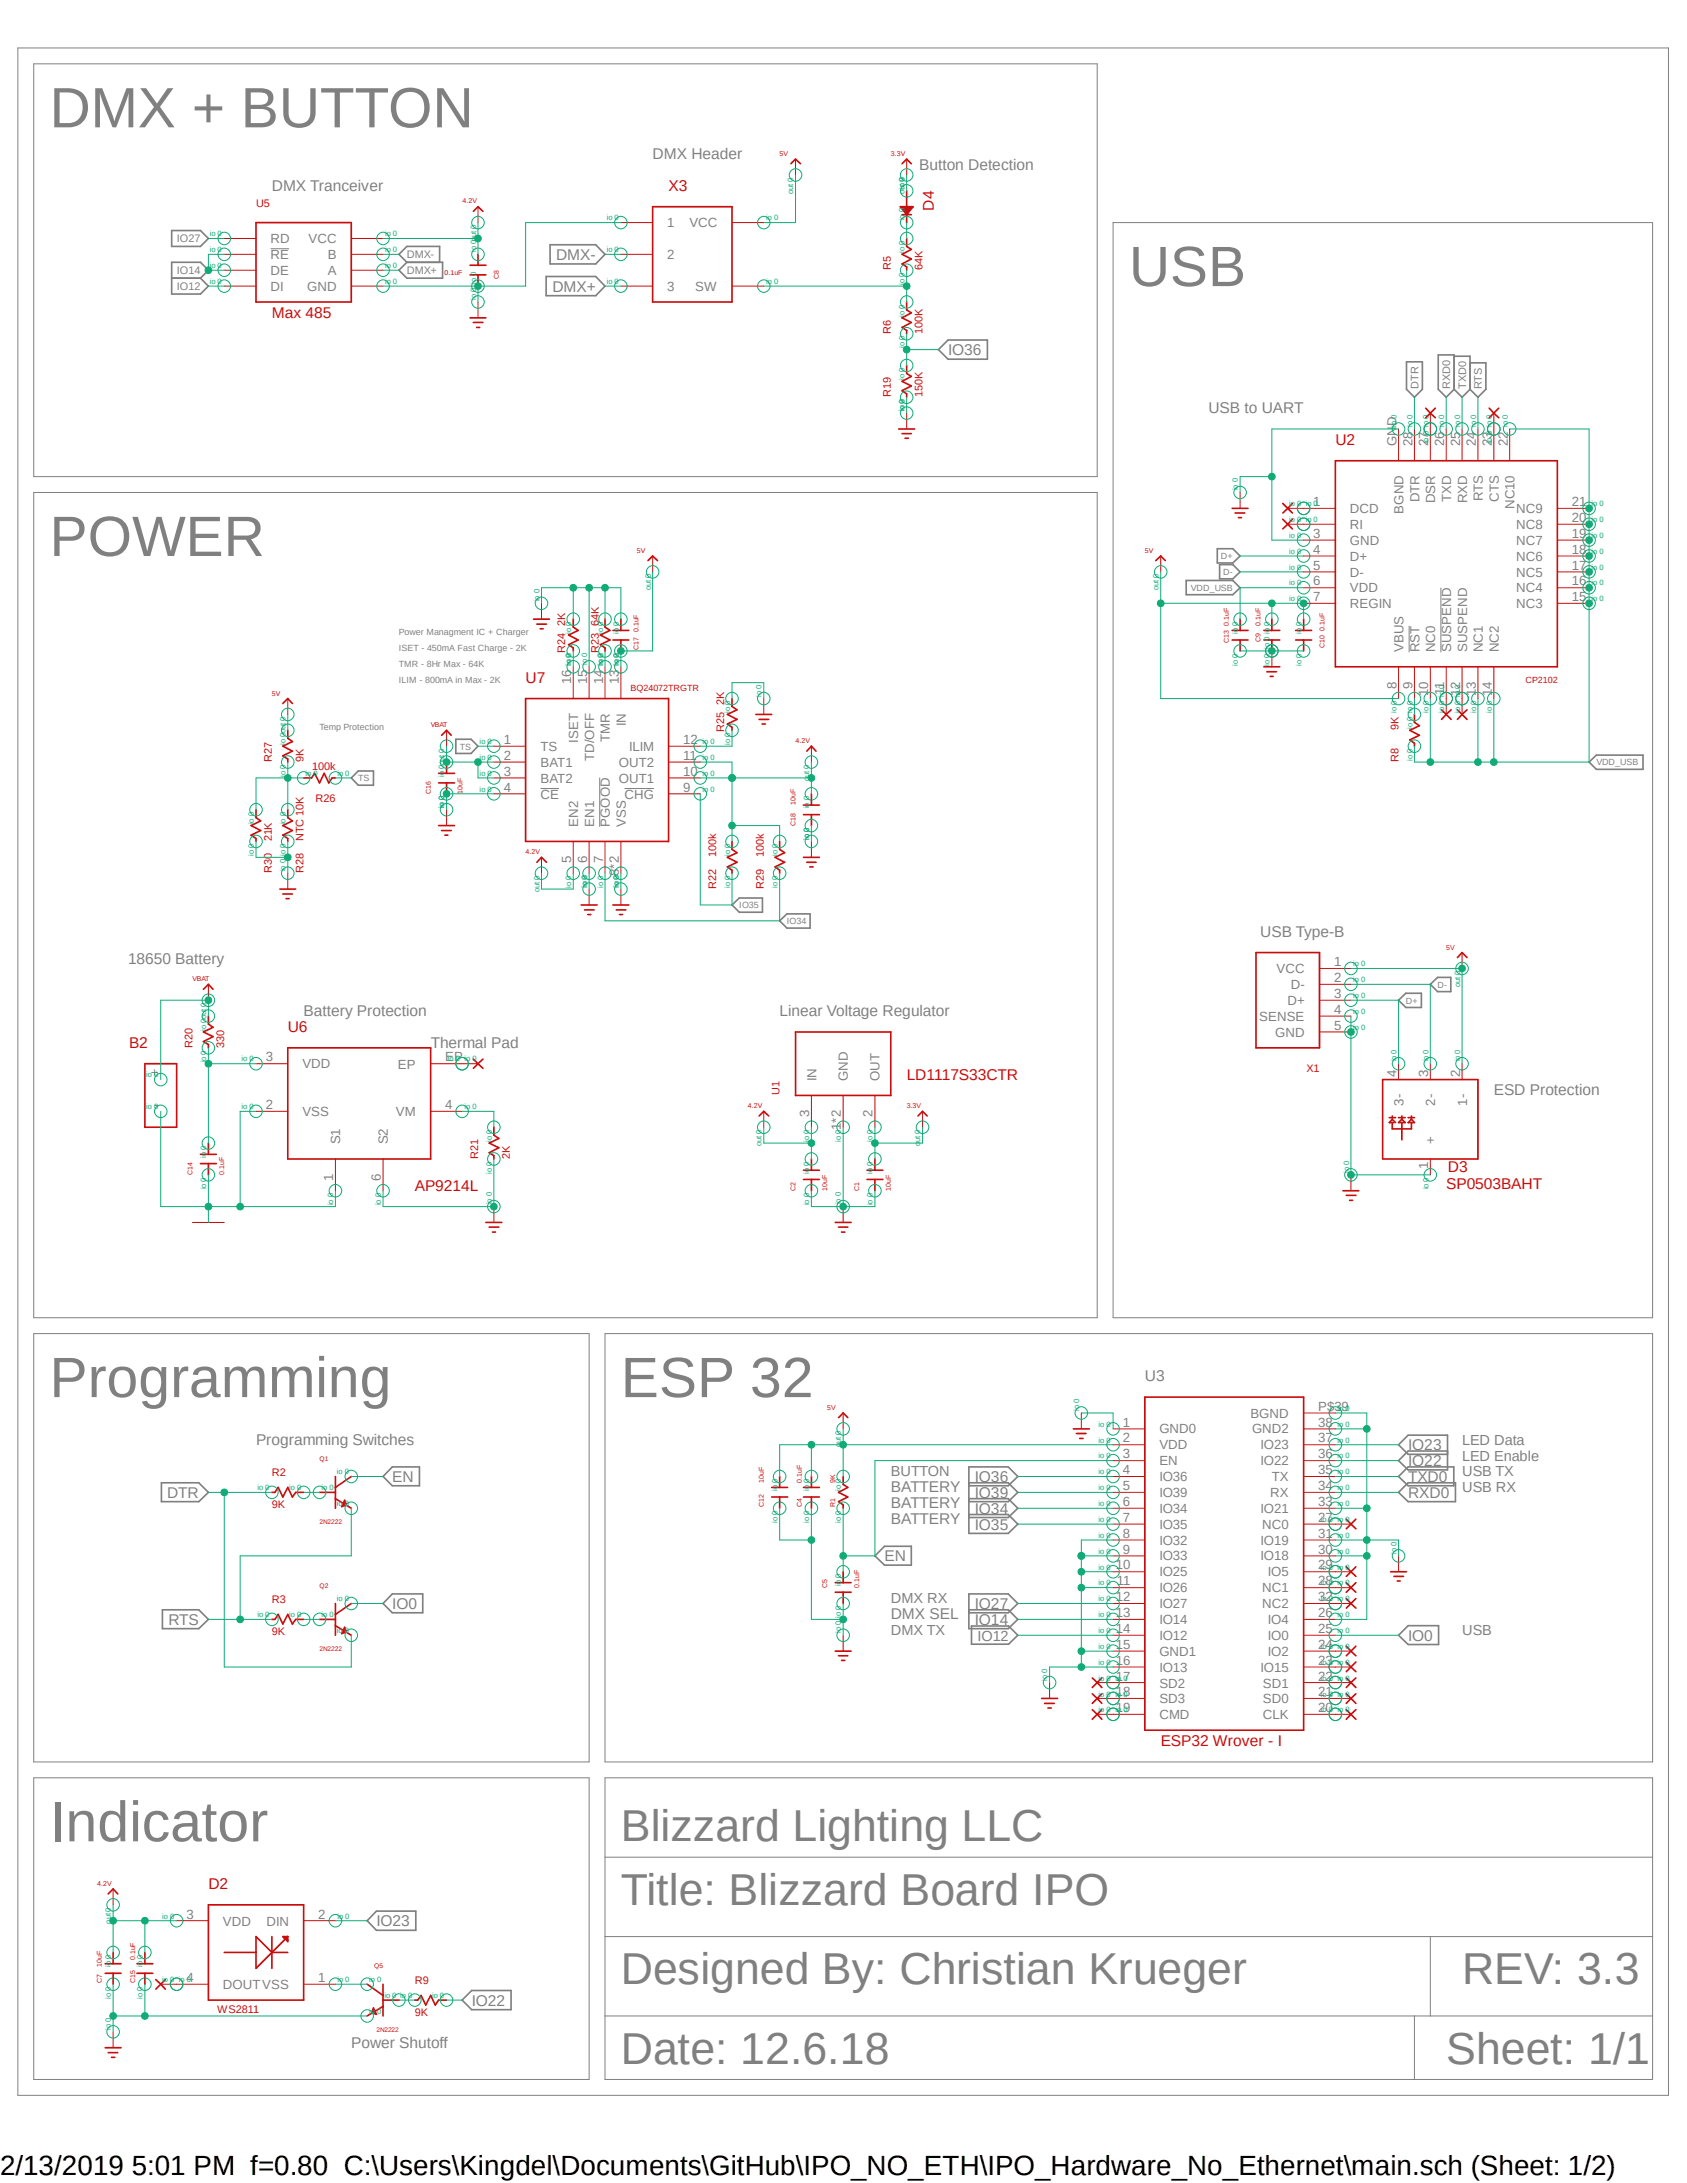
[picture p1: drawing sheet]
<svg xmlns="http://www.w3.org/2000/svg" width="216mm" height="279mm" viewBox="0 0 216 279" stroke-linecap="round" stroke-linejoin="round" font-family="sans-serif">
<defs><g id="words">
<g font-size="7.3" fill="#808080">
<text x="6.3" y="16.3">DMX + BUTTON</text>
<text x="144.5" y="36.6">USB</text>
<text x="6.3" y="71.2">POWER</text>
<text x="6.3" y="178.8">Programming</text>
<text x="79.5" y="178.8">ESP 32</text>
<text x="6.3" y="235.7">Indicator</text>
</g>
<g font-size="5.7" fill="#808080">
<text x="79.5" y="235.7">Blizzard Lighting LLC</text>
<text x="79.5" y="243.8">Title: Blizzard Board IPO</text>
<text x="79.5" y="254">Designed By: Christian Krueger</text>
<text x="187.1" y="254">REV: 3.3</text>
<text x="79.5" y="264.1">Date: 12.6.18</text>
<text x="185.1" y="264.1">Sheet: 1/1</text>
</g>
<text font-size="3.6" x="0" y="278.4">2/13/2019 5:01 PM f=0.80 C:\Users\Kingdel\Documents\GitHub\IPO_NO_ETH\IPO_Hardware_No_Ethernet\main.sch (Sheet: 1/2)</text>
<g font-size="2" fill="#808080">
<text x="83.5" y="20.4">DMX Header</text>
<text x="117.6" y="21.8">Button Detection</text>
<text x="34.8" y="24.4">DMX Tranceiver</text>
<text x="71.2" y="33.3">DMX-</text>
<text x="70.7" y="37.3">DMX+</text>
<text x="121.3" y="45.5">IO36</text>
<text x="154.6" y="52.9">USB to UART</text>
<text x="161.3" y="119.9">USB Type-B</text>
<text x="16.4" y="123.4">18650 Battery</text>
<text x="38.9" y="130">Battery Protection</text>
<text x="99.8" y="130">Linear Voltage Regulator</text>
<text x="55.1" y="134.1">Thermal Pad</text>
<text x="191.2" y="140.2">ESD Protection</text>
<text x="146.5" y="176.8">U3</text>
<text x="32.8" y="184.9">Programming Switches</text>
<text x="180.2" y="185.6">IO23</text>
<text x="21.4" y="191.7">DTR</text>
<text x="50.2" y="189.7">EN</text>
<text x="114" y="191">BATTERY</text>
<text x="124.8" y="189.7">IO36</text>
<text x="124.8" y="191.7">IO39</text>
<text x="180.2" y="191.7">RXD0</text>
<text x="180.2" y="189.7">TXD0</text>
<text x="180.2" y="187.7">IO22</text>
<text x="114" y="195.1">BATTERY</text>
<text x="114" y="193">BATTERY</text>
<text x="124.8" y="193.8">IO34</text>
<text x="124.8" y="195.8">IO35</text>
<text x="113.2" y="199.8">EN</text>
<text x="21.5" y="208">RTS</text>
<text x="50.2" y="205.9">IO0</text>
<text x="114" y="207.3">DMX SEL</text>
<text x="124.8" y="208">IO14</text>
<text x="124.8" y="205.9">IO27</text>
<text x="180.2" y="210">IO0</text>
<text x="48.2" y="246.5">IO23</text>
<text x="60.4" y="256.7">IO22</text>
<text x="45" y="262.1">Power Shutoff</text>
</g>
<g font-size="2" fill="#c90d0c">
<text x="85.6" y="24.4">X3</text>
<text x="119.5" y="27" transform="rotate(-90 119.5 27)">D4</text>
<text x="34.8" y="40.7">Max 485</text>
<text x="170.9" y="56.9">U2</text>
<text x="67.3" y="87.4">U7</text>
<text x="16.5" y="134.1">B2</text>
<text x="36.8" y="132.1">U6</text>
<text x="116" y="138.2">LD1117S33CTR</text>
<text x="185.3" y="149.9">D3</text>
<text x="53.1" y="152.4">AP9214L</text>
<text x="185.1" y="152.2">SP0503BAHT</text>
<text x="148.5" y="223.5">ESP32 Wrover - I</text>
<text x="26.7" y="241.8">D2</text>
</g>
<g font-size="1.9" fill="#808080">
<text x="187.1" y="184.9">LED Data</text>
<text x="114" y="189">BUTTON</text>
<text x="187.1" y="189">USB TX</text>
<text x="187.1" y="191">USB RX</text>
<text x="187.1" y="186.9">LED Enable</text>
<text x="114" y="205.2">DMX RX</text>
<text x="114" y="209.3">DMX TX</text>
<text x="125.1" y="210">IO12</text>
<text x="187.1" y="209.3">USB</text>
</g>
<g font-size="1.7" fill="#808080">
<text x="85.4" y="29.1">1</text>
<text x="88.2" y="29.1">VCC</text>
<text x="34.6" y="31.1">RD</text>
<text x="34.6" y="33.1">RE</text>
<text x="34.6" y="35.2">DE</text>
<text x="39.5" y="31.1">VCC</text>
<text x="42" y="35.2">A</text>
<text x="42" y="33.1">B</text>
<text x="85.4" y="33.1">2</text>
<text x="34.6" y="37.2">DI</text>
<text x="39.3" y="37.2">GND</text>
<text x="85.4" y="37.2">3</text>
<text x="89" y="37.2">SW</text>
<text x="178.7" y="57.1" transform="rotate(-90 178.7 57.1)">GND</text>
<text x="180.8" y="57.1" transform="rotate(-90 180.8 57.1)">28</text>
<text x="182.8" y="57.1" transform="rotate(-90 182.8 57.1)">27</text>
<text x="184.8" y="57.1" transform="rotate(-90 184.8 57.1)">26</text>
<text x="186.9" y="57.1" transform="rotate(-90 186.9 57.1)">25</text>
<text x="188.9" y="57.1" transform="rotate(-90 188.9 57.1)">24</text>
<text x="190.9" y="57.1" transform="rotate(-90 190.9 57.1)">23</text>
<text x="193" y="57.1" transform="rotate(-90 193 57.1)">22</text>
<text x="168.1" y="64.8">1</text>
<text x="172.8" y="65.7">DCD</text>
<text x="179.6" y="65.7" transform="rotate(-90 179.6 65.7)">BGND</text>
<text x="181.6" y="64.3" transform="rotate(-90 181.6 64.3)">DTR</text>
<text x="183.7" y="64.4" transform="rotate(-90 183.7 64.4)">DSR</text>
<text x="185.7" y="64.2" transform="rotate(-90 185.7 64.2)">TXD</text>
<text x="187.7" y="64.4" transform="rotate(-90 187.7 64.4)">RXD</text>
<text x="189.8" y="64.2" transform="rotate(-90 189.8 64.2)">RTS</text>
<text x="191.8" y="64.2" transform="rotate(-90 191.8 64.2)">CTS</text>
<text x="193.8" y="65.2" transform="rotate(-90 193.8 65.2)">NC10</text>
<text x="194.1" y="65.7">NC9</text>
<text x="201.2" y="64.8">21</text>
<text x="168.1" y="68.8">3</text>
<text x="168.1" y="70.9">4</text>
<text x="172.8" y="69.7">GND</text>
<text x="172.8" y="67.7">RI</text>
<text x="172.8" y="71.8">D+</text>
<text x="194.1" y="71.8">NC6</text>
<text x="194.1" y="69.7">NC7</text>
<text x="194.1" y="67.7">NC8</text>
<text x="201.2" y="70.9">18</text>
<text x="201.2" y="68.8">19</text>
<text x="201.2" y="66.8">20</text>
<text x="168.1" y="72.9">5</text>
<text x="168.1" y="74.9">6</text>
<text x="168.1" y="77">7</text>
<text x="172.8" y="73.8">D-</text>
<text x="172.8" y="75.8">VDD</text>
<text x="172.8" y="77.9">REGIN</text>
<text x="194.1" y="77.9">NC3</text>
<text x="194.1" y="75.8">NC4</text>
<text x="194.1" y="73.8">NC5</text>
<text x="201.2" y="77">15</text>
<text x="201.2" y="74.9">16</text>
<text x="201.2" y="72.9">17</text>
<text x="179.6" y="83.5" transform="rotate(-90 179.6 83.5)">VBUS</text>
<text x="181.6" y="83.5" transform="rotate(-90 181.6 83.5)">RST</text>
<text x="183.7" y="83.5" transform="rotate(-90 183.7 83.5)">NC0</text>
<text x="185.7" y="83.5" transform="rotate(-90 185.7 83.5)">SUSPEND</text>
<text x="187.7" y="83.5" transform="rotate(-90 187.7 83.5)">SUSPEND</text>
<text x="189.8" y="83.5" transform="rotate(-90 189.8 83.5)">NC1</text>
<text x="191.8" y="83.5" transform="rotate(-90 191.8 83.5)">NC2</text>
<text x="73.1" y="87.5" transform="rotate(-90 73.1 87.5)">16</text>
<text x="75.1" y="87.5" transform="rotate(-90 75.1 87.5)">15</text>
<text x="77.2" y="87.5" transform="rotate(-90 77.2 87.5)">14</text>
<text x="79.2" y="87.5" transform="rotate(-90 79.2 87.5)">13</text>
<text x="178.7" y="88.2" transform="rotate(-90 178.7 88.2)">8</text>
<text x="180.8" y="88.2" transform="rotate(-90 180.8 88.2)">9</text>
<text x="182.8" y="89.1" transform="rotate(-90 182.8 89.1)">10</text>
<text x="184.8" y="89" transform="rotate(-90 184.8 89)">11</text>
<text x="186.9" y="89.1" transform="rotate(-90 186.9 89.1)">12</text>
<text x="188.9" y="89.1" transform="rotate(-90 188.9 89.1)">13</text>
<text x="190.9" y="89.1" transform="rotate(-90 190.9 89.1)">14</text>
<text x="64.5" y="95.2">1</text>
<text x="74" y="95" transform="rotate(-90 74 95)">ISET</text>
<text x="78.1" y="95" transform="rotate(-90 78.1 95)">TMR</text>
<text x="80.1" y="93" transform="rotate(-90 80.1 93)">IN</text>
<text x="87.4" y="95.2">12</text>
<text x="64.5" y="97.3">2</text>
<text x="64.5" y="99.3">3</text>
<text x="64.5" y="101.3">4</text>
<text x="69.2" y="96.1">TS</text>
<text x="69.2" y="98.2">BAT1</text>
<text x="69.2" y="100.2">BAT2</text>
<text x="76" y="97.4" transform="rotate(-90 76 97.4)">TD/OFF</text>
<text x="79.2" y="100.2">OUT1</text>
<text x="79.2" y="98.2">OUT2</text>
<text x="80.5" y="96.1">ILIM</text>
<text x="87.4" y="101.3">9</text>
<text x="87.4" y="99.3">10</text>
<text x="87.4" y="97.3">11</text>
<text x="69.2" y="102.2">CE</text>
<text x="74" y="105.8" transform="rotate(-90 74 105.8)">EN2</text>
<text x="76" y="105.8" transform="rotate(-90 76 105.8)">EN1</text>
<text x="78.1" y="105.8" transform="rotate(-90 78.1 105.8)">PGOOD</text>
<text x="79.9" y="102.2">CHG</text>
<text x="80.1" y="105.8" transform="rotate(-90 80.1 105.8)">VSS</text>
<text x="73.1" y="110.5" transform="rotate(-90 73.1 110.5)">5</text>
<text x="75.1" y="110.5" transform="rotate(-90 75.1 110.5)">6</text>
<text x="77.2" y="110.5" transform="rotate(-90 77.2 110.5)">7</text>
<text x="79.2" y="112.1" transform="rotate(-90 79.2 112.1)">8*2</text>
<text x="163.4" y="124.6">VCC</text>
<text x="170.7" y="125.7">2</text>
<text x="170.7" y="123.7">1</text>
<text x="161.2" y="130.7">SENSE</text>
<text x="164.8" y="128.6">D+</text>
<text x="165.2" y="126.6">D-</text>
<text x="170.7" y="131.8">5</text>
<text x="170.7" y="129.8">4</text>
<text x="170.7" y="127.7">3</text>
<text x="19.3" y="137.9">+</text>
<text x="34" y="135.8">3</text>
<text x="38.7" y="136.7">VDD</text>
<text x="50.9" y="136.8">EP</text>
<text x="57" y="135.8">EP</text>
<text x="163.2" y="132.7">GND</text>
<text x="178.7" y="137.9" transform="rotate(-90 178.7 137.9)">4</text>
<text x="182.8" y="137.9" transform="rotate(-90 182.8 137.9)">3</text>
<text x="186.9" y="137.9" transform="rotate(-90 186.9 137.9)">2</text>
<text x="19.7" y="141.9">-</text>
<text x="34" y="141.9">2</text>
<text x="38.7" y="142.8">VSS</text>
<text x="50.7" y="142.9">VM</text>
<text x="57" y="141.9">4</text>
<text x="103.5" y="143" transform="rotate(-90 103.5 143)">3</text>
<text x="104.5" y="138.3" transform="rotate(-90 104.5 138.3)">IN</text>
<text x="108.5" y="138.3" transform="rotate(-90 108.5 138.3)">GND</text>
<text x="111.7" y="143" transform="rotate(-90 111.7 143)">2</text>
<text x="112.6" y="138.3" transform="rotate(-90 112.6 138.3)">OUT</text>
<text x="179.6" y="141.5" transform="rotate(-90 179.6 141.5)">3-</text>
<text x="183.7" y="141.5" transform="rotate(-90 183.7 141.5)">2-</text>
<text x="187.7" y="141.5" transform="rotate(-90 187.7 141.5)">1-</text>
<text x="43.5" y="146.5" transform="rotate(-90 43.5 146.5)">S1</text>
<text x="49.6" y="146.5" transform="rotate(-90 49.6 146.5)">S2</text>
<text x="107.6" y="144.6" transform="rotate(-90 107.6 144.6)">1*2</text>
<text x="182.8" y="149.6" transform="rotate(-90 182.8 149.6)">1</text>
<text x="183.7" y="146.5" transform="rotate(-90 183.7 146.5)">+</text>
<text x="42.6" y="151.1" transform="rotate(-90 42.6 151.1)">1</text>
<text x="48.7" y="151.1" transform="rotate(-90 48.7 151.1)">6</text>
<text x="143.7" y="182.6">1</text>
<text x="143.7" y="184.6">2</text>
<text x="148.4" y="183.5">GND0</text>
<text x="148.4" y="185.5">VDD</text>
<text x="160" y="181.4">BGND</text>
<text x="160.2" y="183.5">GND2</text>
<text x="161.3" y="185.5">IO23</text>
<text x="168.7" y="184.6">37</text>
<text x="168.7" y="182.6">38</text>
<text x="168.7" y="180.5">P$39</text>
<text x="143.7" y="186.6">3</text>
<text x="143.7" y="188.7">4</text>
<text x="143.7" y="190.7">5</text>
<text x="148.4" y="187.5">EN</text>
<text x="148.4" y="189.6">IO36</text>
<text x="148.4" y="191.6">IO39</text>
<text x="161.3" y="187.5">IO22</text>
<text x="162.6" y="191.6">RX</text>
<text x="162.8" y="189.6">TX</text>
<text x="168.7" y="190.7">34</text>
<text x="168.7" y="188.7">35</text>
<text x="168.7" y="186.6">36</text>
<text x="143.7" y="192.7">6</text>
<text x="143.7" y="194.8">7</text>
<text x="143.7" y="196.8">8</text>
<text x="148.4" y="193.6">IO34</text>
<text x="148.4" y="195.7">IO35</text>
<text x="148.4" y="197.7">IO32</text>
<text x="161.3" y="197.7">IO19</text>
<text x="161.3" y="193.6">IO21</text>
<text x="161.5" y="195.7">NC0</text>
<text x="168.7" y="196.8">31</text>
<text x="168.7" y="194.8">27</text>
<text x="168.7" y="192.7">33</text>
<text x="142.8" y="200.9">10</text>
<text x="142.9" y="202.9">11</text>
<text x="143.7" y="198.8">9</text>
<text x="148.4" y="199.7">IO33</text>
<text x="148.4" y="201.8">IO25</text>
<text x="148.4" y="203.8">IO26</text>
<text x="161.3" y="199.7">IO18</text>
<text x="161.5" y="203.8">NC1</text>
<text x="162.3" y="201.8">IO5</text>
<text x="168.7" y="202.9">28</text>
<text x="168.7" y="200.9">29</text>
<text x="168.7" y="198.8">30</text>
<text x="142.8" y="204.9">12</text>
<text x="142.8" y="207">13</text>
<text x="142.8" y="209">14</text>
<text x="148.4" y="205.8">IO27</text>
<text x="148.4" y="207.9">IO14</text>
<text x="148.4" y="209.9">IO12</text>
<text x="161.5" y="205.8">NC2</text>
<text x="162.3" y="209.9">IO0</text>
<text x="162.3" y="207.9">IO4</text>
<text x="168.7" y="209">25</text>
<text x="168.7" y="207">26</text>
<text x="168.7" y="204.9">32</text>
<text x="142.8" y="211">15</text>
<text x="142.8" y="213.1">16</text>
<text x="142.8" y="215.1">17</text>
<text x="148.4" y="211.9">GND1</text>
<text x="148.4" y="214">IO13</text>
<text x="148.4" y="216">SD2</text>
<text x="161.3" y="214">IO15</text>
<text x="161.6" y="216">SD1</text>
<text x="162.3" y="211.9">IO2</text>
<text x="168.7" y="215.1">22</text>
<text x="168.7" y="213.1">23</text>
<text x="168.7" y="211">24</text>
<text x="142.8" y="217.1">18</text>
<text x="142.8" y="219.2">19</text>
<text x="148.4" y="218">SD3</text>
<text x="148.4" y="220">CMD</text>
<text x="161.6" y="220">CLK</text>
<text x="161.6" y="218">SD0</text>
<text x="168.7" y="219.2">20</text>
<text x="168.7" y="217.1">21</text>
<text x="23.9" y="245.6">3</text>
<text x="40.7" y="245.6">2</text>
<text x="28.5" y="246.5">VDD</text>
<text x="34.1" y="246.5">DIN</text>
<text x="23.9" y="253.7">4</text>
<text x="28.5" y="254.6">DOUTVSS</text>
<text x="40.7" y="253.7">1</text>
</g>
<g font-size="1.4" fill="#c90d0c">
<text x="32.8" y="26.5">U5</text>
<text x="114" y="34.6" transform="rotate(-90 114 34.6)">R5</text>
<text x="118.1" y="34.6" transform="rotate(-90 118.1 34.6)">64K</text>
<text x="114" y="42.7" transform="rotate(-90 114 42.7)">R6</text>
<text x="118.1" y="42.7" transform="rotate(-90 118.1 42.7)">100K</text>
<text x="114" y="50.8" transform="rotate(-90 114 50.8)">R19</text>
<text x="118.1" y="50.8" transform="rotate(-90 118.1 50.8)">150K</text>
<text x="72.3" y="83.5" transform="rotate(-90 72.3 83.5)">R24</text>
<text x="72.3" y="80.1" transform="rotate(-90 72.3 80.1)">2K</text>
<text x="76.6" y="83.5" transform="rotate(-90 76.6 83.5)">R23</text>
<text x="76.6" y="80.1" transform="rotate(-90 76.6 80.1)">64K</text>
<text x="92.7" y="93.7" transform="rotate(-90 92.7 93.7)">R25</text>
<text x="92.7" y="90.3" transform="rotate(-90 92.7 90.3)">2K</text>
<text x="179" y="93.5" transform="rotate(-90 179 93.5)">9K</text>
<text x="34.8" y="97.5" transform="rotate(-90 34.8 97.5)">R27</text>
<text x="38.9" y="97.5" transform="rotate(-90 38.9 97.5)">9K</text>
<text x="40" y="98.6">100k</text>
<text x="179" y="97.5" transform="rotate(-90 179 97.5)">R8</text>
<text x="34.8" y="107.7" transform="rotate(-90 34.8 107.7)">21K</text>
<text x="38.9" y="107.7" transform="rotate(-90 38.9 107.7)">NTC 10K</text>
<text x="40.4" y="102.6">R26</text>
<text x="34.8" y="111.8" transform="rotate(-90 34.8 111.8)">R30</text>
<text x="38.9" y="111.8" transform="rotate(-90 38.9 111.8)">R28</text>
<text x="91.7" y="113.8" transform="rotate(-90 91.7 113.8)">R22</text>
<text x="91.7" y="109.7" transform="rotate(-90 91.7 109.7)">100k</text>
<text x="97.7" y="113.8" transform="rotate(-90 97.7 113.8)">R29</text>
<text x="97.7" y="109.7" transform="rotate(-90 97.7 109.7)">100k</text>
<text x="24.6" y="134.1" transform="rotate(-90 24.6 134.1)">R20</text>
<text x="28.7" y="134.1" transform="rotate(-90 28.7 134.1)">330</text>
<text x="167.2" y="137.2">X1</text>
<text x="99.8" y="140.2" transform="rotate(-90 99.8 140.2)">U1</text>
<text x="61.2" y="148.3" transform="rotate(-90 61.2 148.3)">R21</text>
<text x="65.2" y="148.3" transform="rotate(-90 65.2 148.3)">2K</text>
<text x="34.8" y="189">R2</text>
<text x="34.8" y="193">9K</text>
<text x="34.8" y="205.2">R3</text>
<text x="34.8" y="209.3">9K</text>
<text x="27.8" y="257.6">WS2811</text>
<text x="53.1" y="254">R9</text>
<text x="53.1" y="258">9K</text>
</g>
<g font-size="1.4" fill="#808080">
<text x="22.6" y="35.1">IO14</text>
<text x="22.6" y="31">IO27</text>
<text x="52.1" y="33.1">DMX-</text>
<text x="52.1" y="35.1">DMX+</text>
<text x="22.6" y="37.1">IO12</text>
<text x="181.5" y="49.8" transform="rotate(-90 181.5 49.8)">DTR</text>
<text x="185.6" y="49.8" transform="rotate(-90 185.6 49.8)">RXD0</text>
<text x="187.6" y="49.8" transform="rotate(-90 187.6 49.8)">TXD0</text>
<text x="189.7" y="49.8" transform="rotate(-90 189.7 49.8)">RTS</text>
</g>
<g font-size="1.1" fill="#808080">
<text x="156.3" y="71.5">D+</text>
<text x="152.4" y="75.6">VDD_USB</text>
<text x="156.6" y="73.6">D-</text>
<text x="51.1" y="83.3">ISET - 450mA Fast Charge - 2K</text>
<text x="51.1" y="81.3">Power Managment IC + Charger</text>
<text x="51.1" y="85.3">TMR - 8Hr Max - 64K</text>
<text x="51.1" y="87.4">ILIM - 800mA in Max - 2K</text>
<text x="40.9" y="93.5">Temp Protection</text>
<text x="58.8" y="95.9">TS</text>
<text x="45.8" y="100">TS</text>
<text x="204.3" y="98">VDD_USB</text>
<text x="94.6" y="116.3">IO35</text>
<text x="100.7" y="118.3">IO34</text>
<text x="179.9" y="128.4">D+</text>
<text x="184" y="126.4">D-</text>
</g>
<g font-size="1.1" fill="#c90d0c">
<text x="80.7" y="88.4">BQ24072TRGTR</text>
<text x="195.2" y="87.4">CP2102</text>
</g>
<g font-size="1" fill="#0dab76">
<text x="77.6" y="28.2">io 0</text>
<text x="98" y="28.2">io 0</text>
<text x="101.5" y="24.8" transform="rotate(-90 101.5 24.8)">out 0</text>
<text x="115.7" y="28.2" transform="rotate(-90 115.7 28.2)">io 0</text>
<text x="115.7" y="24.8" transform="rotate(-90 115.7 24.8)">out 0</text>
<text x="115.7" y="24.1" transform="rotate(-90 115.7 24.1)">io 0</text>
<text x="26.8" y="30.2">io 0</text>
<text x="26.8" y="32.3">io 0</text>
<text x="26.8" y="34.3">io 0</text>
<text x="49.3" y="34.3">io 0</text>
<text x="49.3" y="32.3">io 0</text>
<text x="49.3" y="30.2">io 0</text>
<text x="60.9" y="32.3" transform="rotate(-90 60.9 32.3)">io 0out 0</text>
<text x="77.6" y="32.3">io 0</text>
<text x="115.7" y="32.4" transform="rotate(-90 115.7 32.4)">io 0</text>
<text x="26.8" y="36.3">io 0</text>
<text x="49.3" y="36.3">io 0</text>
<text x="60.9" y="38.4" transform="rotate(-90 60.9 38.4)">io 0</text>
<text x="60.9" y="36.3" transform="rotate(-90 60.9 36.3)">io 0</text>
<text x="77.6" y="36.3">io 0</text>
<text x="98" y="36.3">io 0</text>
<text x="115.7" y="40.5" transform="rotate(-90 115.7 40.5)">io 0</text>
<text x="115.7" y="36.5" transform="rotate(-90 115.7 36.5)">io 0</text>
<text x="115.7" y="44.5" transform="rotate(-90 115.7 44.5)">io 0</text>
<text x="115.7" y="52.7" transform="rotate(-90 115.7 52.7)">io 0</text>
<text x="115.7" y="48.6" transform="rotate(-90 115.7 48.6)">io 0</text>
<text x="178.7" y="54.6" transform="rotate(-90 178.7 54.6)">io 0</text>
<text x="180.8" y="54.6" transform="rotate(-90 180.8 54.6)">io 0</text>
<text x="182.8" y="56.7" transform="rotate(-90 182.8 56.7)">io 0 io 0</text>
<text x="184.8" y="54.6" transform="rotate(-90 184.8 54.6)">io 0</text>
<text x="186.9" y="54.6" transform="rotate(-90 186.9 54.6)">io 0</text>
<text x="188.9" y="54.6" transform="rotate(-90 188.9 54.6)">io 0</text>
<text x="190.9" y="56.7" transform="rotate(-90 190.9 56.7)">io 0 io 0</text>
<text x="193" y="54.6" transform="rotate(-90 193 54.6)">io 0</text>
<text x="158.4" y="62.7" transform="rotate(-90 158.4 62.7)">io 0</text>
<text x="165" y="64.8">io 0 io 0</text>
<text x="203.7" y="64.8">io 0</text>
<text x="165" y="68.8">io 0</text>
<text x="165" y="66.8">io 0 io 0</text>
<text x="165" y="70.9">io 0</text>
<text x="203.7" y="70.9">io 0</text>
<text x="203.7" y="68.8">io 0</text>
<text x="203.7" y="66.8">io 0</text>
<text x="69" y="77" transform="rotate(-90 69 77)">io 0</text>
<text x="83.3" y="75.6" transform="rotate(-90 83.3 75.6)">out 0</text>
<text x="148.3" y="75.6" transform="rotate(-90 148.3 75.6)">out 0</text>
<text x="165" y="72.9">io 0</text>
<text x="165" y="74.9">io 0</text>
<text x="165" y="77">io 0</text>
<text x="203.7" y="77">io 0</text>
<text x="203.7" y="74.9">io 0</text>
<text x="203.7" y="72.9">io 0</text>
<text x="73.1" y="81.1" transform="rotate(-90 73.1 81.1)">io 0</text>
<text x="77.2" y="81.1" transform="rotate(-90 77.2 81.1)">io 0</text>
<text x="79.2" y="81.1" transform="rotate(-90 79.2 81.1)">io 0</text>
<text x="158.4" y="81.1" transform="rotate(-90 158.4 81.1)">io 0</text>
<text x="162.5" y="83.1" transform="rotate(-90 162.5 83.1)">io 0 io 0</text>
<text x="166.5" y="81.1" transform="rotate(-90 166.5 81.1)">io 0</text>
<text x="73.1" y="85.2" transform="rotate(-90 73.1 85.2)">io 0</text>
<text x="75.1" y="85.1" transform="rotate(-90 75.1 85.1)">io 0</text>
<text x="77.2" y="85.2" transform="rotate(-90 77.2 85.2)">io 0</text>
<text x="79.2" y="85.2" transform="rotate(-90 79.2 85.2)">io 0</text>
<text x="97.5" y="89.2" transform="rotate(-90 97.5 89.2)">io 0</text>
<text x="158.4" y="85.2" transform="rotate(-90 158.4 85.2)">io 0</text>
<text x="162.5" y="85.2" transform="rotate(-90 162.5 85.2)">io 0</text>
<text x="166.5" y="85.2" transform="rotate(-90 166.5 85.2)">io 0</text>
<text x="36.5" y="95.3" transform="rotate(-90 36.5 95.3)">io 0out 0</text>
<text x="61.4" y="95.3">io 0</text>
<text x="89.9" y="95.3">io 0</text>
<text x="93.4" y="95.3" transform="rotate(-90 93.4 95.3)">io 0</text>
<text x="93.4" y="91.3" transform="rotate(-90 93.4 91.3)">io 0</text>
<text x="178.7" y="91.3" transform="rotate(-90 178.7 91.3)">io 0</text>
<text x="180.8" y="93.3" transform="rotate(-90 180.8 93.3)">io 0 io 0</text>
<text x="182.8" y="91.3" transform="rotate(-90 182.8 91.3)">io 0</text>
<text x="184.8" y="91.3" transform="rotate(-90 184.8 91.3)">io 0 io 0</text>
<text x="186.9" y="91.3" transform="rotate(-90 186.9 91.3)">io 0 io 0</text>
<text x="188.9" y="91.3" transform="rotate(-90 188.9 91.3)">io 0</text>
<text x="190.9" y="91.3" transform="rotate(-90 190.9 91.3)">io 0</text>
<text x="36.5" y="99.4" transform="rotate(-90 36.5 99.4)">io 0</text>
<text x="39.1" y="99.3">io 0</text>
<text x="43.2" y="99.3">io 0</text>
<text x="56.9" y="99.4" transform="rotate(-90 56.9 99.4)">io 0out 0</text>
<text x="61.4" y="97.3">io 0</text>
<text x="61.4" y="99.3">io 0</text>
<text x="61.4" y="101.4">io 0</text>
<text x="89.9" y="101.4">io 0</text>
<text x="89.9" y="99.3">io 0</text>
<text x="89.9" y="97.3">io 0</text>
<text x="103.6" y="100" transform="rotate(-90 103.6 100)">out 0</text>
<text x="180.8" y="97.4" transform="rotate(-90 180.8 97.4)">io 0</text>
<text x="32.5" y="105.5" transform="rotate(-90 32.5 105.5)">io 0</text>
<text x="36.5" y="105.5" transform="rotate(-90 36.5 105.5)">io 0</text>
<text x="56.9" y="103.5" transform="rotate(-90 56.9 103.5)">io 0</text>
<text x="103.6" y="107.5" transform="rotate(-90 103.6 107.5)">io 0</text>
<text x="103.6" y="103.5" transform="rotate(-90 103.6 103.5)">io 0</text>
<text x="32.5" y="109.6" transform="rotate(-90 32.5 109.6)">io 0</text>
<text x="36.5" y="111.5" transform="rotate(-90 36.5 111.5)">io 0</text>
<text x="36.5" y="109.6" transform="rotate(-90 36.5 109.6)">io 0</text>
<text x="73.1" y="113.6" transform="rotate(-90 73.1 113.6)">io 0</text>
<text x="75.1" y="113.6" transform="rotate(-90 75.1 113.6)">io 0</text>
<text x="77.2" y="113.6" transform="rotate(-90 77.2 113.6)">io 0</text>
<text x="79.2" y="113.6" transform="rotate(-90 79.2 113.6)">io 0</text>
<text x="93.4" y="113.6" transform="rotate(-90 93.4 113.6)">io 0</text>
<text x="93.4" y="109.6" transform="rotate(-90 93.4 109.6)">io 0</text>
<text x="99.5" y="113.6" transform="rotate(-90 99.5 113.6)">io 0</text>
<text x="99.5" y="109.6" transform="rotate(-90 99.5 109.6)">io 0</text>
<text x="69" y="114.2" transform="rotate(-90 69 114.2)">out 0</text>
<text x="173.2" y="125.7">io 0</text>
<text x="173.2" y="123.7">io 0</text>
<text x="26.4" y="131.9" transform="rotate(-90 26.4 131.9)">io 0out 0</text>
<text x="173.2" y="131.8">io 0</text>
<text x="173.2" y="129.8">io 0</text>
<text x="173.2" y="127.7">io 0</text>
<text x="186.9" y="126.4" transform="rotate(-90 186.9 126.4)">out 0</text>
<text x="18.7" y="137.9">io 0</text>
<text x="26.4" y="136" transform="rotate(-90 26.4 136)">io 0</text>
<text x="30.9" y="135.9">io 0</text>
<text x="57.3" y="135.9">io 0 io 0</text>
<text x="178.7" y="135.9" transform="rotate(-90 178.7 135.9)">io 0</text>
<text x="182.8" y="135.9" transform="rotate(-90 182.8 135.9)">io 0</text>
<text x="186.9" y="135.9" transform="rotate(-90 186.9 135.9)">io 0</text>
<text x="18.7" y="142">io 0</text>
<text x="30.9" y="142">io 0</text>
<text x="59.4" y="142">io 0</text>
<text x="26.4" y="148.2" transform="rotate(-90 26.4 148.2)">io 0</text>
<text x="63" y="146.1" transform="rotate(-90 63 146.1)">io 0</text>
<text x="97.5" y="146.7" transform="rotate(-90 97.5 146.7)">out 0</text>
<text x="103.6" y="146.1" transform="rotate(-90 103.6 146.1)">io 0</text>
<text x="107.6" y="146.1" transform="rotate(-90 107.6 146.1)">io 0</text>
<text x="111.7" y="146.1" transform="rotate(-90 111.7 146.1)">io 0</text>
<text x="117.8" y="146.7" transform="rotate(-90 117.8 146.7)">out 0</text>
<text x="26.4" y="152.2" transform="rotate(-90 26.4 152.2)">io 0</text>
<text x="42.6" y="154.3" transform="rotate(-90 42.6 154.3)">io 0</text>
<text x="48.7" y="154.3" transform="rotate(-90 48.7 154.3)">io 0</text>
<text x="63" y="154.1" transform="rotate(-90 63 154.1)">io 0</text>
<text x="63" y="150.2" transform="rotate(-90 63 150.2)">io 0</text>
<text x="103.6" y="154.3" transform="rotate(-90 103.6 154.3)">io 0</text>
<text x="103.6" y="150.2" transform="rotate(-90 103.6 150.2)">io 0</text>
<text x="107.6" y="154.1" transform="rotate(-90 107.6 154.1)">io 0</text>
<text x="111.7" y="154.3" transform="rotate(-90 111.7 154.3)">io 0</text>
<text x="111.7" y="150.2" transform="rotate(-90 111.7 150.2)">io 0</text>
<text x="172.6" y="150.1" transform="rotate(-90 172.6 150.1)">io 0</text>
<text x="182.8" y="152.2" transform="rotate(-90 182.8 152.2)">io 0</text>
<text x="107.6" y="185.3" transform="rotate(-90 107.6 185.3)">out 0</text>
<text x="138.1" y="180.6" transform="rotate(-90 138.1 180.6)">io 0</text>
<text x="140.6" y="182.6">io 0</text>
<text x="140.6" y="184.6">io 0</text>
<text x="171.2" y="184.6">io 0</text>
<text x="171.2" y="182.6">io 0</text>
<text x="171.2" y="180.6">io 0</text>
<text x="32.9" y="190.7">io 0</text>
<text x="37" y="190.7">io 0</text>
<text x="41.1" y="190.7">io 0</text>
<text x="43.1" y="188.7">io 0</text>
<text x="99.5" y="190.8" transform="rotate(-90 99.5 190.8)">io 0</text>
<text x="103.6" y="190.8" transform="rotate(-90 103.6 190.8)">io 0</text>
<text x="107.6" y="190.8" transform="rotate(-90 107.6 190.8)">io 0</text>
<text x="140.6" y="186.7">io 0</text>
<text x="140.6" y="188.7">io 0</text>
<text x="140.6" y="190.7">io 0</text>
<text x="171.2" y="190.7">io 0</text>
<text x="171.2" y="188.7">io 0</text>
<text x="171.2" y="186.7">io 0</text>
<text x="43.1" y="192.8">io 0</text>
<text x="99.5" y="194.9" transform="rotate(-90 99.5 194.9)">io 0</text>
<text x="103.6" y="194.9" transform="rotate(-90 103.6 194.9)">io 0</text>
<text x="107.6" y="194.9" transform="rotate(-90 107.6 194.9)">io 0</text>
<text x="140.6" y="192.8">io 0</text>
<text x="140.6" y="194.8">io 0</text>
<text x="140.6" y="196.8">io 0</text>
<text x="169" y="194.8">io 0 io 0</text>
<text x="171.2" y="196.8">io 0</text>
<text x="171.2" y="192.8">io 0</text>
<text x="107.6" y="203" transform="rotate(-90 107.6 203)">io 0</text>
<text x="140.6" y="198.8">io 0</text>
<text x="140.6" y="200.9">io 0</text>
<text x="140.6" y="202.9">io 0</text>
<text x="169" y="202.9">io 0 io 0</text>
<text x="169" y="200.9">io 0 io 0</text>
<text x="171.2" y="198.8">io 0</text>
<text x="178.7" y="198.8" transform="rotate(-90 178.7 198.8)">io 0</text>
<text x="32.9" y="207">io 0</text>
<text x="37" y="207">io 0</text>
<text x="41.1" y="207">io 0</text>
<text x="43.1" y="204.9">io 0</text>
<text x="43.1" y="209">io 0</text>
<text x="107.6" y="209" transform="rotate(-90 107.6 209)">io 0</text>
<text x="107.6" y="207.1" transform="rotate(-90 107.6 207.1)">io 0</text>
<text x="140.6" y="204.9">io 0</text>
<text x="140.6" y="207">io 0</text>
<text x="140.6" y="209">io 0</text>
<text x="169" y="204.9">io 0 io 0</text>
<text x="171.2" y="209">io 0</text>
<text x="171.2" y="207">io 0</text>
<text x="134" y="215.1" transform="rotate(-90 134 215.1)">io 0</text>
<text x="140.6" y="211">io 0</text>
<text x="140.6" y="213.1">io 0</text>
<text x="140.6" y="215.1">io 0 io 0</text>
<text x="169" y="215.1">io 0 io 0</text>
<text x="169" y="213.1">io 0 io 0</text>
<text x="169" y="211">io 0 io 0</text>
<text x="140.6" y="217.1">io 0 io 0</text>
<text x="140.6" y="219.2">io 0 io 0</text>
<text x="169" y="219.2">io 0 io 0</text>
<text x="169" y="217.1">io 0 io 0</text>
<text x="20.7" y="245.6">io 0</text>
<text x="43.2" y="245.6">io 0</text>
<text x="14.2" y="251.8" transform="rotate(-90 14.2 251.8)">io 0</text>
<text x="14.2" y="246.2" transform="rotate(-90 14.2 246.2)">out 0</text>
<text x="18.2" y="251.8" transform="rotate(-90 18.2 251.8)">io 0</text>
<text x="14.2" y="255.8" transform="rotate(-90 14.2 255.8)">io 0</text>
<text x="18.2" y="255.8" transform="rotate(-90 18.2 255.8)">io 0</text>
<text x="20.7" y="253.7">io 0 io 0</text>
<text x="43.2" y="253.7">io 0</text>
<text x="47.2" y="253.7">io 0</text>
<text x="47.2" y="257.8">io 0</text>
<text x="49.2" y="255.7">io 0 io 0</text>
<text x="55.3" y="255.7">io 0</text>
<text x="14.2" y="259.8" transform="rotate(-90 14.2 259.8)">io 0</text>
</g>
<g font-size=".9" fill="#c90d0c">
<text x="99.8" y="19.9">5V</text>
<text x="114" y="19.9">3.3V</text>
<text x="59.2" y="26">4.2V</text>
<text x="56.9" y="35.2">0.1uF</text>
<text x="63.8" y="35.7" transform="rotate(-90 63.8 35.7)">C8</text>
<text x="81.5" y="70.7">5V</text>
<text x="146.5" y="70.7">5V</text>
<text x="81.7" y="83.1" transform="rotate(-90 81.7 83.1)">C17</text>
<text x="81.7" y="80.9" transform="rotate(-90 81.7 80.9)">0.1uF</text>
<text x="157.3" y="82.3" transform="rotate(-90 157.3 82.3)">C13</text>
<text x="157.3" y="80.1" transform="rotate(-90 157.3 80.1)">0.1uF</text>
<text x="161.3" y="82.1" transform="rotate(-90 161.3 82.1)">C9</text>
<text x="161.3" y="80.1" transform="rotate(-90 161.3 80.1)">0.1uF</text>
<text x="169.5" y="82.9" transform="rotate(-90 169.5 82.9)">C10</text>
<text x="169.5" y="80.7" transform="rotate(-90 169.5 80.7)">0.1uF</text>
<text x="34.8" y="89">5V</text>
<text x="55.1" y="93.1">VBAT</text>
<text x="101.8" y="95.1">4.2V</text>
<text x="55.1" y="101.6" transform="rotate(-90 55.1 101.6)">C16</text>
<text x="59.2" y="101.6" transform="rotate(-90 59.2 101.6)">10uF</text>
<text x="101.8" y="105.7" transform="rotate(-90 101.8 105.7)">C18</text>
<text x="101.8" y="103" transform="rotate(-90 101.8 103)">10uF</text>
<text x="67.3" y="109.3">4.2V</text>
<text x="24.6" y="125.6">VBAT</text>
<text x="185.1" y="121.5">5V</text>
<text x="95.7" y="141.8">4.2V</text>
<text x="116" y="141.8">3.3V</text>
<text x="24.6" y="150.4" transform="rotate(-90 24.6 150.4)">C14</text>
<text x="28.7" y="150.4" transform="rotate(-90 28.7 150.4)">0.1uF</text>
<text x="101.8" y="152.4" transform="rotate(-90 101.8 152.4)">C2</text>
<text x="105.9" y="152.4" transform="rotate(-90 105.9 152.4)">10uF</text>
<text x="109.9" y="152.4" transform="rotate(-90 109.9 152.4)">C1</text>
<text x="114" y="152.4" transform="rotate(-90 114 152.4)">10uF</text>
<text x="105.9" y="180.4">5V</text>
<text x="97.7" y="189.8" transform="rotate(-90 97.7 189.8)">10uF</text>
<text x="102.6" y="189.8" transform="rotate(-90 102.6 189.8)">0.1uF</text>
<text x="106.9" y="189.8" transform="rotate(-90 106.9 189.8)">9K</text>
<text x="97.7" y="192.8" transform="rotate(-90 97.7 192.8)">C12</text>
<text x="102.6" y="192.8" transform="rotate(-90 102.6 192.8)">C4</text>
<text x="106.9" y="192.8" transform="rotate(-90 106.9 192.8)">R1</text>
<text x="105.9" y="203.2" transform="rotate(-90 105.9 203.2)">C5</text>
<text x="109.9" y="203.2" transform="rotate(-90 109.9 203.2)">0.1uF</text>
<text x="12.4" y="241.4">4.2V</text>
<text x="13" y="251.7" transform="rotate(-90 13 251.7)">10uF</text>
<text x="17.3" y="250.9" transform="rotate(-90 17.3 250.9)">0.1uF</text>
<text x="13" y="253.7" transform="rotate(-90 13 253.7)">C7</text>
<text x="17.3" y="253.7" transform="rotate(-90 17.3 253.7)">C15</text>
</g>
<g font-size=".8" fill="#c90d0c">
<text x="40.9" y="187">Q1</text>
<text x="40.9" y="195.1">2N2222</text>
<text x="40.9" y="203.2">Q2</text>
<text x="40.9" y="211.3">2N2222</text>
<text x="47.9" y="251.9">Q5</text>
<text x="48.2" y="260.1">2N2222</text>
</g>
</g></defs>
<path d="M2.2 6.1l211.5 262.2M213.7 6.1l-211.5 262.2" fill="none" stroke="#fff" stroke-width=".13"/>
<g fill="none" stroke="#808080" stroke-width=".13">
<path d="M2.3 6.1h211.2v262.1h-211.2zM4.3 8.2h136.1v52.8h-136.1zM34.6 31.8h2.4M142.5 28.5h69v140.2h-69zM4.3 63h136.1v105.7h-136.1zM184.4 75.2v8.3M76.8 99.5v6.3M180.3 80.1v3.4M69.2 100.9h2.3M79.9 100.9h3.8M4.3 170.7h71.1v54.8h-71.1zM77.4 170.7h134.1v54.8h-134.1z"/>
<path d="M4.3 227.5h71.1v38.6h-71.1zM77.4 227.5h134.1v38.6h-134.1zM77.4 237.7h134.1M77.4 247.9h134.1M77.4 258h134.1M181 258v8.1M183 247.9v10.1"/>
</g>
<g fill="none" stroke="#808080" stroke-width=".21">
<path d="M22 33.6h3.7l1 1-1 1 1 1-1 1h-3.7zM22 35.6h3.7M22 29.5h3.7l1 1-1 1h-3.7zM52.1 33.6h4.5v2h-4.5l-1-1zM52.1 33.6l-1-1 1-1.1h4.2v2.1M69.9 35.4h6.3l1.2 1.2-1.2 1.2h-6.3zM70.4 31.3h5.8l1.2 1.3-1.2 1.2h-5.8zM121.3 43.5h5.1v2.5h-5.1l-1.2-1.3zM180 46.3h2v3.5l-1 1-1-1zM184.1 45.4h2v4.4l-1 1-1-1zM186.1 45.6h2v4.2M186.1 49.8l1 1 1-1"/>
<path d="M188.1 46.4h2.1v3.4l-1.1 1-1-1M151.8 74.3h6l.9 .9-.9 .9h-6zM155.8 70.2h2l.9 1-.9 .9h-2zM156.1 72.3h1.7l.9 .9-.9 .9h-1.7zM45.8 98.7h2v1.8h-2l-.8-.9zM58.3 94.6h2l.9 .9-.9 .9h-2zM203.4 97.5l.9-.9h6v1.9h-6zM93.7 115.8l.9-.9h3v1.9h-3zM99.8 117.9l.9-.9h3v1.8h-3zM179 128l.9-.9h2v1.8h-2zM183 126l1-.9h1.7v1.8h-1.7zM20.7 189.8h4.7l1.3 1.2-1.3 1.2h-4.7z"/>
<path d="M50.2 187.7h3.5v2.5h-3.5l-1.2-1.2zM113.2 197.9h3.4v2.4h-3.4l-1.2-1.2zM124 189.8h5l1.3 1.2-1.3 1.2h-5M124 190.2h5l1.3-1.2-1.3-1.3h-5v8.6h5l1.3-1.2-1.3-1.3h-5M124 191.8h5l1.3 1.2-1.3 1.2h-5M179 191l1.2-1.2h6.1v2.4h-6.1zM179 189l1.2-1.3h5.9v2.5h-5.9zM185.3 185.7h-5.1l-1.2 1.2 1.2 1.2h5.1v-4.4h-5.1l-1.2 1.2 1.2 1.2h5.1M20.8 206h4.6l1.3 1.3-1.3 1.1h-4.6zM50.2 204h3.9v2.4h-3.9l-1.2-1.2zM124 206h5l1.3 1.3-1.3 1.1h-5v-4.4h5l1.3 1.2-1.3 1.2h-5M124.3 208.1h4.8l1.2 1.2-1.2 1.1h-4.8z"/>
<path d="M179 209.3l1.2-1.2h3.9v2.4h-3.9zM48.2 244.6h5v2.5h-5l-1.2-1.3zM60.4 254.8h5v2.4h-5l-1.3-1.2z"/>
</g>
<g fill="none" stroke="#c90d0c" stroke-width=".13">
<path d="M28.7 30.5h4.1M28.7 32.6h4.1M28.7 34.6h4.1M28.7 36.6h4.1M45 30.5h4M45 32.6h4M45 34.6h4M45 36.6h4M61.2 26.5v2M61.2 38.7v2M79.5 32.6h4M79.5 36.6h4"/>
<path d="M79.5 28.5h4M93.7 36.6h4M93.7 28.5h4M101.8 20.4v2M116 20.4v2M116 52.9v2M179 54.9v4.1M181 54.9v4.1M183 52.9v6.1M185.1 54.9v4.1M187.1 54.9v4.1M189.1 54.9v4.1"/>
<path d="M191.2 52.9v6.1M193.2 54.9v4.1M69.3 77.2v2M83.5 71.2v2M148.5 71.2v2M158.7 63v2.1M164.8 65.1h6.1M164.8 67.1h6.1M166.8 69.1h4.1M166.8 71.2h4.1M166.8 73.2h4.1M166.8 75.2h4.1"/>
<path d="M166.8 77.2h4.1M199.3 65.1h4.1M199.3 69.1h4.1M199.3 67.1h4.1M199.3 71.2h4.1M199.3 73.2h4.1M199.3 75.2h4.1M199.3 77.2h4.1M36.8 89.4v2M57.1 93.5v2M63.2 95.5h4.1M63.2 97.5h4.1"/>
<path d="M63.2 99.6h4.1M73.4 85.3v4.1M75.4 85.3v4.1M77.4 85.3v4.1M79.5 85.3v4.1M85.6 95.5h4M85.6 97.5h4M85.6 99.6h4M97.7 89.4v2M103.8 95.5v2M162.8 83.3v2M179 85.3v4.1"/>
<path d="M181 85.3v4.1M183 85.3v4.1M185.1 85.3v6.1M187.1 85.3v6.1M189.1 85.3v4.1M191.2 85.3v4.1M36.8 111.8v2M57.1 103.6v2.1M63.2 101.6h4.1M69.3 109.7v2.1M73.4 107.7v4.1M75.4 107.7v4.1"/>
<path d="M75.4 113.8v2M77.4 107.7v4.1M79.5 107.7v4.1M79.5 113.8v2M85.6 101.6h4M103.8 107.7v2M26.7 126v2M32.8 136.1h4M55.1 136.1h6.1M168.9 132.1h4M168.9 130h4M168.9 128h4"/>
<path d="M168.9 126h4M168.9 124h4M179 136.1v2.1M183 136.1v2.1M187.1 121.9v2.1M187.1 136.1v2.1M24.6 156.5h4.1M32.8 142.2h4M42.9 148.3v4.1M49 148.3v4.1M55.1 142.2h4M63.2 154.4v2.1"/>
<path d="M97.7 142.2v2.1M103.8 140.2v4.1M107.9 140.2v4.1M107.9 154.4v2.1M112 140.2v4.1M118.1 142.2v2.1M172.9 150.4v2M183 148.3v2.1M107.9 180.8v2.1M138.4 180.8v2.1M142.5 182.9h4M142.5 184.9h4"/>
<path d="M142.5 186.9h4M142.5 189h4M142.5 191h4M142.5 193h4M142.5 195.1h4M142.5 197.1h4M142.5 199.1h4M166.8 182.9h4.1M166.8 184.9h4.1M166.8 186.9h4.1M166.8 189h4.1M166.8 191h4.1"/>
<path d="M166.8 193h4.1M166.8 195.1h6.1M166.8 197.1h4.1M166.8 199.1h4.1M166.8 180.8h4.1M179 199.1v2.1M107.9 209.3v2M134.3 215.3v2.1M140.4 215.3h6.1M140.4 217.4h6.1M140.4 219.4h6.1M142.5 201.2h4"/>
<path d="M142.5 203.2h4M142.5 205.2h4M142.5 207.3h4M142.5 209.3h4M142.5 211.3h4M142.5 213.4h4M166.8 201.2h6.1M166.8 203.2h6.1M166.8 205.2h6.1M166.8 207.3h4.1M166.8 209.3h4.1M166.8 211.3h6.1"/>
<path d="M166.8 213.4h6.1M166.8 215.3h6.1M166.8 217.4h6.1M166.8 219.4h6.1M14.5 241.8v2M20.6 254h6.1M22.6 245.8h4.1M38.9 245.8h4M38.9 254h4M14.5 260.1v2"/>
</g>
<g fill="none" stroke="#c90d0c" stroke-width=".21">
<path d="M32.8 28.5h12.2v10.2h-12.2zM60.2 34h2M60.2 35.2h2M60.6 27.1l.6-.6 .6 .6M61.2 32.6v1.4M61.2 35.2v1.4M83.5 26.5h10.2v12.2h-10.2zM101.2 21l.6-.6 .6 .6M115.2 26.5h1.6M115.2 26.5l.8 1M115.2 26.5l.8 .8M115.4 26.5l.6 .8"/>
<path d="M115.4 27.5h1.2M115.4 21l.6-.6 .6 .6M115.6 26.5l.4 .6 .2-.6-.2 1zM115.8 26.5l.2 .3M116 24.4v4.1M116 30.5v1l.6 .4-1.2 .7 1.2 .5-1.2 .7 .6 .4v.4M116 38.7v1l.6 .3-1.2 .7 1.2 .6-1.2 .6 .6 .4v.4M116.5 26.5l-.5 .8M116.6 26.5l-.6 1M116.8 26.5l-.8 1M116.8 26.5l-.8 .8M60.2 40.7h2"/>
<path d="M60.6 41.3h1.2M61 41.9h.4M115 54.9h2.1M115.4 55.5h1.2M115.8 56.1h.4M116 46.8v1l.6 .4-1.2 .6 1.2 .6-1.2 .6 .6 .4v.4M170.9 59h28.4v26.3h-28.4zM182.5 52.2l1.2 1.3M183.7 52.2l-1.2 1.3M190.6 52.2l1.2 1.3M191.8 52.2l-1.2 1.3M68.3 79.2h2"/>
<path d="M68.7 79.9h1.2M73.4 79.2v1.1l.6 .4-1.2 .6 1.2 .6-1.2 .6 .6 .4v.4M77.4 79.2v1.1l.7 .4-1.3 .6 1.3 .6-1.3 .6 .6 .4v.4M79.5 79.2v1.5M82.9 71.8l.6-.6 .7 .6M147.9 71.8l.6-.6 .6 .6M157.7 65.1h2M158.1 65.7h1.2M158.5 66.3h.4M158.7 79.2v1.5M162.8 79.2v1.5M164.2 64.4l1.2 1.3"/>
<path d="M164.2 66.5l1.2 1.2M165.4 64.4l-1.2 1.3M165.4 66.5l-1.2 1.2M166.8 79.2v1.5M36.2 90l.6-.6 .6 .6M36.8 93.5v1l.6 .4-1.2 .6 1.2 .6-1.2 .6 .6 .5v.3M38.9 99.6h1l.4-.6 .6 1.2 .6-1.2 .6 1.2 .4-.6h.4M56.1 99h2.1M56.5 94.1l.6-.6 .6 .6M57.1 97.5v1.5M67.3 89.4h18.3v18.3h-18.3zM69.1 80.5h.4"/>
<path d="M78.4 81.9h2.1M78.4 80.7h2.1M79.5 81.9v1.4M93.7 89.4v1l.6 .4-1.2 .6 1.2 .7-1.2 .6 .6 .4v.4M96.7 91.4h2.1M97.2 92.1h1.2M97.5 92.7h.5M103.3 96.1l.5-.6 .6 .6M157.7 81.9h2M157.7 80.7h2M158.7 81.9v1.4M161.8 85.3h2"/>
<path d="M161.8 81.9h2M161.8 80.7h2M162.1 86h1.3M162.6 86.6h.3M162.8 81.9v1.4M165.8 81.9h2.1M165.8 80.7h2.1M166.8 81.9v1.4M181 91.4v1.1l.7 .4-1.3 .6 1.3 .6-1.3 .6 .6 .4v.4M184.5 90.8l1.2 1.3M185.7 90.8l-1.2 1.3M186.5 90.8l1.2 1.3"/>
<path d="M187.7 90.8l-1.2 1.3M32.8 103.6v1l.6 .5-1.3 .6 1.3 .6-1.3 .6 .7 .4v.4M35.8 113.8h2M36.2 114.4h1.2M36.6 115h.4M36.8 103.6v1l.6 .5-1.2 .6 1.2 .6-1.2 .6 .6 .4v.4M56.1 100.2h2.1M56.1 105.7h2.1M56.5 106.3h1.2M56.9 106.9h.4M57.1 100.2v1.4M68.7 110.4l.6-.7 .6 .7"/>
<path d="M74.4 115.8h2M74.8 116.5h1.2M75.2 117.1h.4M78.4 115.8h2.1M78.9 116.5h1.2M79.3 117.1h.4M93.7 107.7v1l.6 .4-1.2 .6 1.2 .7-1.2 .6 .6 .4v.4M99.8 107.7v1l.6 .4-1.2 .6 1.2 .7-1.2 .6 .6 .4v.4M102.8 104.3h2.1M102.8 103h2.1M102.8 109.7h2.1M103.3 110.4h1.1"/>
<path d="M103.6 111h.5M103.8 101.6v1.4M103.8 104.3v1.4M18.5 136.1h4.1v8.2h-4.1zM26 126.6l.7-.6 .6 .6M26.7 130v1.1l.6 .4-1.3 .6 1.3 .6-1.3 .6 .7 .4v.4M36.8 134.1h18.3v14.2h-18.3zM60.6 135.6l.6 .5M61.2 136.1l.6 .6M61.2 136.1l-.6 .6M61.8 135.6l-.6 .5M101.8 132.1h12.2v8.1h-12.2z"/>
<path d="M160.7 121.9h8.2v12.2h-8.2zM177 138.2h12.1v10.1h-12.1zM186.5 122.6l.6-.7 .6 .7M25.7 148.9h2M25.7 147.7h2M26.7 146.3v1.4M26.7 148.9v1.5M62.2 156.5h2M62.6 157.1h1.2M63 157.7h.4M63.2 144.3v1l.6 .4-1.2 .6 1.2 .6-1.2 .6 .6 .4v.4M97.2 142.8l.5-.6 .7 .6"/>
<path d="M102.8 151h2.1M102.8 149.8h2.1M103.8 148.3v1.5M103.8 151v1.4M106.9 156.5h2M107.3 157.1h1.2M107.7 157.7h.4M111 151h2M111 149.8h2M112 148.3v1.5M112 151v1.4M117.5 142.8l.6-.6 .6 .6"/>
<path d="M171.9 152.4h2M172.3 153h1.2M172.7 153.6h.4M177.8 143h.8M178.2 142.8v.2M178.2 143.7v.8h2.4v-.8M178.4 143.7h-.6l.4-.4 .4 .4M179 143.7l.4-.4 .4 .4zM179 143h.8M179.4 142.8v.5M179.4 143.7v2.2M180.2 143h.8"/>
<path d="M180.6 143.3l.4 .4h-.8zM180.6 142.8v.5M146.5 178.8h20.3v42.6h-20.3zM34.8 191h.4l.4-.6 .6 1.2 .6-1.2 .6 1.2 .4-.6h1.1M40.9 191h2M42.9 189v4M42.9 191.8l2.1 1.2M44.1 192l.2 .6-.6 .2zM44.1 192.4v.2h-.2l.2-.4 .2 .4M45 189l-2.1 1.4M98.8 191.6h2M98.8 190.4h2"/>
<path d="M99.8 189v1.4M99.8 191.6v1.4M102.8 191.6h2.1M102.8 190.4h2.1M103.8 189v1.4M103.8 191.6v1.4M107.3 181.4l.6-.6 .6 .6M107.9 189v1l.6 .4-1.2 .6 1.2 .6-1.2 .6 .6 .4v.4M137.4 182.9h2M137.8 183.5h1.2M138.2 184.1h.4M172.3 194.4l1.2 1.3"/>
<path d="M173.5 194.4l-1.2 1.3M34.8 207.3h.4l.4-.7 .6 1.3 .6-1.3 .6 1.3 .4-.6h1.1M40.9 207.3h2M42.9 205.2v4.1M42.9 208.1l2.1 1.2M44.1 208.7v.2h-.2l.2-.5 .2 .5M44.1 208.3l.2 .6-.6 .2zM45 205.2l-2.1 1.4M106.9 203.8h2M106.9 202.6h2M106.9 211.3h2M107.3 211.9h1.2"/>
<path d="M107.7 212.5h.4M107.9 201.2v1.4M107.9 203.8v1.4M133.3 217.4h2M133.7 218h1.2M134.1 218.6h.4M139.8 214.8l1.2 1.2M139.8 216.8l1.2 1.2M139.8 218.8l1.2 1.2M141 214.8l-1.2 1.2M141 216.8l-1.2 1.2M141 218.8l-1.2 1.2"/>
<path d="M172.3 218.8l1.2 1.2M172.3 216.8l1.2 1.2M172.3 214.8l1.2 1.2M172.3 212.7l1.2 1.3M172.3 210.7l1.2 1.2M172.3 204.6l1.2 1.2M172.3 202.6l1.2 1.2M172.3 200.5l1.2 1.3M173.5 218.8l-1.2 1.2M173.5 216.8l-1.2 1.2M173.5 214.8l-1.2 1.2M173.5 212.7l-1.2 1.3"/>
<path d="M173.5 210.7l-1.2 1.2M173.5 204.6l-1.2 1.2M173.5 202.6l-1.2 1.2M173.5 200.5l-1.2 1.3M178 201.2h2M178.4 201.8h1.2M178.8 202.4h.4M13.5 252.6h2M13.5 251.3h2M13.8 242.4l.7-.6 .6 .6M14.5 249.9v1.4M14.5 252.6v1.4"/>
<path d="M17.5 252.6h2.1M17.5 251.3h2.1M18.5 249.9v1.4M18.5 252.6v1.4M19.9 253.4l1.3 1.2M21.2 253.4l-1.3 1.2M26.7 243.8h12.2v12.2h-12.2zM28.7 249.9h4.1M34.8 247.9v4M36.2 247.9h.6v.6zM36.8 247.9l-4 4v-4l2 2h2M36.8 247.9l-.4 .2 .4 .2"/>
<path d="M47 254l2 1.4M47.8 257l.4 .8-.6-.2zM47.8 257.4v.2h.2l-.2-.4-.2 .4M49 256h2.1M49 254v4M49 256.8l-2 1.2M53.1 256h.4l.4-.6 .6 1.2 .6-1.2 .6 1.2 .4-.6h1M13.5 262.1h2M13.8 262.7h1.3M14.3 263.3h.4"/>
</g>
<g fill="none" stroke="#0dab76" stroke-width=".13">
<path d="M112 144.3v4M112 146.3h6.1"/>
<circle cx="28.7" cy="32.6" r=".8"/>
<circle cx="28.7" cy="30.5" r=".8"/>
<circle cx="28.7" cy="36.6" r=".8"/>
<circle cx="28.7" cy="34.6" r=".8"/>
<circle cx="49" cy="32.6" r=".8"/>
<circle cx="49" cy="30.5" r=".8"/>
<circle cx="49" cy="36.6" r=".8"/>
<circle cx="49" cy="34.6" r=".8"/>
<circle cx="61.2" cy="38.7" r=".8"/>
<circle cx="61.2" cy="32.6" r=".8"/>
<circle cx="61.2" cy="28.5" r=".8"/>
<circle cx="61.2" cy="36.6" r=".8"/>
<circle cx="79.5" cy="28.5" r=".8"/>
<circle cx="79.5" cy="32.6" r=".8"/>
<circle cx="79.5" cy="36.6" r=".8"/>
<circle cx="97.8" cy="28.5" r=".8"/>
<circle cx="97.8" cy="36.6" r=".8"/>
<circle cx="101.8" cy="22.4" r=".8"/>
<circle cx="116" cy="30.5" r=".8"/>
<circle cx="116" cy="28.5" r=".8"/>
<circle cx="116" cy="22.4" r=".8"/>
<circle cx="116" cy="38.7" r=".8"/>
<circle cx="116" cy="24.4" r=".8"/>
<circle cx="116" cy="34.6" r=".8"/>
<circle cx="116" cy="42.7" r=".8"/>
<circle cx="116" cy="50.8" r=".8"/>
<circle cx="116" cy="46.8" r=".8"/>
<circle cx="116" cy="52.9" r=".8"/>
<circle cx="179" cy="54.9" r=".8"/>
<circle cx="181" cy="54.9" r=".8"/>
<circle cx="183.1" cy="54.9" r=".8"/>
<circle cx="185.1" cy="54.9" r=".8"/>
<circle cx="187.1" cy="54.9" r=".8"/>
<circle cx="189.2" cy="54.9" r=".8"/>
<circle cx="191.2" cy="54.9" r=".8"/>
<circle cx="193.2" cy="54.9" r=".8"/>
<circle cx="69.3" cy="77.2" r=".8"/>
<circle cx="73.4" cy="79.3" r=".8"/>
<circle cx="77.4" cy="79.3" r=".8"/>
<circle cx="79.5" cy="79.3" r=".8"/>
<circle cx="83.5" cy="73.2" r=".8"/>
<circle cx="148.6" cy="73.2" r=".8"/>
<circle cx="158.7" cy="63" r=".8"/>
<circle cx="158.7" cy="79.3" r=".8"/>
<circle cx="162.8" cy="79.3" r=".8"/>
<circle cx="166.8" cy="75.2" r=".8"/>
<circle cx="166.8" cy="65.1" r=".8"/>
<circle cx="166.8" cy="69.1" r=".8"/>
<circle cx="166.8" cy="67.1" r=".8"/>
<circle cx="166.8" cy="73.2" r=".8"/>
<circle cx="166.8" cy="77.2" r=".8"/>
<circle cx="166.8" cy="71.2" r=".8"/>
<circle cx="166.8" cy="79.3" r=".8"/>
<circle cx="203.4" cy="73.2" r=".8"/>
<circle cx="203.4" cy="67.1" r=".8"/>
<circle cx="203.4" cy="77.2" r=".8"/>
<circle cx="203.4" cy="75.2" r=".8"/>
<circle cx="203.4" cy="69.1" r=".8"/>
<circle cx="203.4" cy="65.1" r=".8"/>
<circle cx="203.4" cy="71.2" r=".8"/>
<circle cx="36.8" cy="91.4" r=".8"/>
<circle cx="36.8" cy="97.5" r=".8"/>
<circle cx="36.8" cy="93.5" r=".8"/>
<circle cx="38.9" cy="99.6" r=".8"/>
<circle cx="42.9" cy="99.6" r=".8"/>
<circle cx="57.2" cy="95.5" r=".8"/>
<circle cx="57.2" cy="97.5" r=".8"/>
<circle cx="63.2" cy="97.5" r=".8"/>
<circle cx="63.2" cy="99.6" r=".8"/>
<circle cx="63.2" cy="95.5" r=".8"/>
<circle cx="73.4" cy="85.3" r=".8"/>
<circle cx="73.4" cy="83.3" r=".8"/>
<circle cx="75.4" cy="85.3" r=".8"/>
<circle cx="77.4" cy="83.3" r=".8"/>
<circle cx="77.4" cy="85.3" r=".8"/>
<circle cx="79.5" cy="85.3" r=".8"/>
<circle cx="79.5" cy="83.3" r=".8"/>
<circle cx="89.6" cy="99.6" r=".8"/>
<circle cx="89.6" cy="97.5" r=".8"/>
<circle cx="89.6" cy="95.5" r=".8"/>
<circle cx="93.7" cy="93.5" r=".8"/>
<circle cx="93.7" cy="89.4" r=".8"/>
<circle cx="97.8" cy="89.4" r=".8"/>
<circle cx="103.8" cy="97.5" r=".8"/>
<circle cx="158.7" cy="83.3" r=".8"/>
<circle cx="162.8" cy="83.3" r=".8"/>
<circle cx="166.8" cy="83.3" r=".8"/>
<circle cx="179" cy="89.4" r=".8"/>
<circle cx="181" cy="95.5" r=".8"/>
<circle cx="181" cy="91.4" r=".8"/>
<circle cx="181" cy="89.4" r=".8"/>
<circle cx="183.1" cy="89.4" r=".8"/>
<circle cx="185.1" cy="89.4" r=".8"/>
<circle cx="187.1" cy="89.4" r=".8"/>
<circle cx="189.2" cy="89.4" r=".8"/>
<circle cx="191.2" cy="89.4" r=".8"/>
<circle cx="32.8" cy="107.7" r=".8"/>
<circle cx="32.8" cy="103.6" r=".8"/>
<circle cx="36.8" cy="103.6" r=".8"/>
<circle cx="36.8" cy="107.7" r=".8"/>
<circle cx="36.8" cy="111.8" r=".8"/>
<circle cx="57.2" cy="103.6" r=".8"/>
<circle cx="57.2" cy="101.6" r=".8"/>
<circle cx="63.2" cy="101.6" r=".8"/>
<circle cx="69.3" cy="111.8" r=".8"/>
<circle cx="73.4" cy="111.8" r=".8"/>
<circle cx="75.4" cy="111.8" r=".8"/>
<circle cx="75.4" cy="113.8" r=".8"/>
<circle cx="77.4" cy="111.8" r=".8"/>
<circle cx="79.5" cy="111.8" r=".8"/>
<circle cx="79.5" cy="113.8" r=".8"/>
<circle cx="89.6" cy="101.6" r=".8"/>
<circle cx="93.7" cy="111.8" r=".8"/>
<circle cx="93.7" cy="107.7" r=".8"/>
<circle cx="99.8" cy="111.8" r=".8"/>
<circle cx="99.8" cy="107.7" r=".8"/>
<circle cx="103.8" cy="105.7" r=".8"/>
<circle cx="103.8" cy="107.7" r=".8"/>
<circle cx="103.8" cy="101.6" r=".8"/>
<circle cx="20.6" cy="138.2" r=".8"/>
<circle cx="26.7" cy="134.1" r=".8"/>
<circle cx="26.7" cy="128" r=".8"/>
<circle cx="26.7" cy="130.1" r=".8"/>
<circle cx="32.8" cy="136.1" r=".8"/>
<circle cx="59.1" cy="136.1" r=".8"/>
<circle cx="172.9" cy="124" r=".8"/>
<circle cx="172.9" cy="126" r=".8"/>
<circle cx="172.9" cy="130.1" r=".8"/>
<circle cx="172.9" cy="128" r=".8"/>
<circle cx="172.9" cy="132.1" r=".8"/>
<circle cx="179" cy="136.1" r=".8"/>
<circle cx="183.1" cy="136.1" r=".8"/>
<circle cx="187.1" cy="136.1" r=".8"/>
<circle cx="187.1" cy="124" r=".8"/>
<circle cx="20.6" cy="142.2" r=".8"/>
<circle cx="26.7" cy="150.4" r=".8"/>
<circle cx="26.7" cy="146.3" r=".8"/>
<circle cx="32.8" cy="142.2" r=".8"/>
<circle cx="42.9" cy="152.4" r=".8"/>
<circle cx="49" cy="152.4" r=".8"/>
<circle cx="59.1" cy="142.2" r=".8"/>
<circle cx="63.2" cy="144.3" r=".8"/>
<circle cx="63.2" cy="148.3" r=".8"/>
<circle cx="63.2" cy="154.4" r=".8"/>
<circle cx="97.8" cy="144.3" r=".8"/>
<circle cx="103.8" cy="144.3" r=".8"/>
<circle cx="103.8" cy="148.3" r=".8"/>
<circle cx="103.8" cy="152.4" r=".8"/>
<circle cx="107.9" cy="144.3" r=".8"/>
<circle cx="107.9" cy="154.4" r=".8"/>
<circle cx="112" cy="144.3" r=".8"/>
<circle cx="112" cy="148.3" r=".8"/>
<circle cx="112" cy="152.4" r=".8"/>
<circle cx="118.1" cy="144.3" r=".8"/>
<circle cx="172.9" cy="150.4" r=".8"/>
<circle cx="183.1" cy="150.4" r=".8"/>
<circle cx="34.8" cy="191" r=".8"/>
<circle cx="38.9" cy="191" r=".8"/>
<circle cx="40.9" cy="191" r=".8"/>
<circle cx="45" cy="189" r=".8"/>
<circle cx="45" cy="193" r=".8"/>
<circle cx="99.8" cy="189" r=".8"/>
<circle cx="99.8" cy="193" r=".8"/>
<circle cx="103.8" cy="189" r=".8"/>
<circle cx="103.8" cy="193" r=".8"/>
<circle cx="107.9" cy="189" r=".8"/>
<circle cx="107.9" cy="193" r=".8"/>
<circle cx="107.9" cy="182.9" r=".8"/>
<circle cx="138.4" cy="180.9" r=".8"/>
<circle cx="142.5" cy="184.9" r=".8"/>
<circle cx="142.5" cy="195.1" r=".8"/>
<circle cx="142.5" cy="197.1" r=".8"/>
<circle cx="142.5" cy="199.1" r=".8"/>
<circle cx="142.5" cy="186.9" r=".8"/>
<circle cx="142.5" cy="191" r=".8"/>
<circle cx="142.5" cy="182.9" r=".8"/>
<circle cx="142.5" cy="189" r=".8"/>
<circle cx="142.5" cy="193" r=".8"/>
<circle cx="170.9" cy="189" r=".8"/>
<circle cx="170.9" cy="191" r=".8"/>
<circle cx="170.9" cy="186.9" r=".8"/>
<circle cx="170.9" cy="182.9" r=".8"/>
<circle cx="170.9" cy="197.1" r=".8"/>
<circle cx="170.9" cy="193" r=".8"/>
<circle cx="170.9" cy="180.9" r=".8"/>
<circle cx="170.9" cy="199.1" r=".8"/>
<circle cx="170.9" cy="195.1" r=".8"/>
<circle cx="170.9" cy="184.9" r=".8"/>
<circle cx="179" cy="199.1" r=".8"/>
<circle cx="34.8" cy="207.3" r=".8"/>
<circle cx="38.9" cy="207.3" r=".8"/>
<circle cx="40.9" cy="207.3" r=".8"/>
<circle cx="45" cy="205.2" r=".8"/>
<circle cx="45" cy="209.3" r=".8"/>
<circle cx="107.9" cy="201.2" r=".8"/>
<circle cx="107.9" cy="209.3" r=".8"/>
<circle cx="107.9" cy="205.2" r=".8"/>
<circle cx="134.3" cy="215.4" r=".8"/>
<circle cx="142.5" cy="201.2" r=".8"/>
<circle cx="142.5" cy="215.4" r=".8"/>
<circle cx="142.5" cy="207.3" r=".8"/>
<circle cx="142.5" cy="213.4" r=".8"/>
<circle cx="142.5" cy="217.4" r=".8"/>
<circle cx="142.5" cy="219.4" r=".8"/>
<circle cx="142.5" cy="211.3" r=".8"/>
<circle cx="142.5" cy="203.2" r=".8"/>
<circle cx="142.5" cy="209.3" r=".8"/>
<circle cx="142.5" cy="205.2" r=".8"/>
<circle cx="170.9" cy="215.4" r=".8"/>
<circle cx="170.9" cy="211.3" r=".8"/>
<circle cx="170.9" cy="205.2" r=".8"/>
<circle cx="170.9" cy="217.4" r=".8"/>
<circle cx="170.9" cy="207.3" r=".8"/>
<circle cx="170.9" cy="209.3" r=".8"/>
<circle cx="170.9" cy="203.2" r=".8"/>
<circle cx="170.9" cy="201.2" r=".8"/>
<circle cx="170.9" cy="219.4" r=".8"/>
<circle cx="170.9" cy="213.4" r=".8"/>
<circle cx="14.5" cy="249.9" r=".8"/>
<circle cx="14.5" cy="254" r=".8"/>
<circle cx="14.5" cy="243.8" r=".8"/>
<circle cx="18.5" cy="254" r=".8"/>
<circle cx="18.5" cy="249.9" r=".8"/>
<circle cx="22.6" cy="245.8" r=".8"/>
<circle cx="22.6" cy="254" r=".8"/>
<circle cx="42.9" cy="245.8" r=".8"/>
<circle cx="42.9" cy="254" r=".8"/>
<circle cx="47" cy="258" r=".8"/>
<circle cx="47" cy="254" r=".8"/>
<circle cx="51.1" cy="256" r=".8"/>
<circle cx="53.1" cy="256" r=".8"/>
<circle cx="57.2" cy="256" r=".8"/>
<circle cx="14.5" cy="260.1" r=".8"/>
</g>
<circle cx="112" cy="146.3" r=".43" fill="#0dab76"/>
<g fill="none" stroke="#0dab76" stroke-width=".13">
<path d="M118.1 144.3v2M103.8 184.9v4.1M107.9 184.9h-8.1v4.1"/>
<circle cx="112" cy="146.3" r=".43"/>
</g>
<circle cx="103.8" cy="184.9" r=".43" fill="#0dab76"/>
<g fill="none" stroke="#0dab76" stroke-width=".13">
<path d="M107.9 184.9v4.1"/>
<circle cx="103.8" cy="184.9" r=".43"/>
</g>
<circle cx="107.9" cy="184.9" r=".43" fill="#0dab76"/>
<g fill="none" stroke="#0dab76" stroke-width=".13">
<path d="M116 22.4v2M30.7 199.1v8.2M107.9 182.9v2h34.6M26.7 207.3h8.1"/>
<circle cx="107.9" cy="184.9" r=".43"/>
</g>
<circle cx="30.7" cy="207.3" r=".43" fill="#0dab76"/>
<g fill="none" stroke="#0dab76" stroke-width=".13">
<path d="M189.1 50.8v4.1M26.7 191h8.1M28.7 191v22.4h16.3v-4.1M45 193v6.1h-14.3"/>
<circle cx="30.7" cy="207.3" r=".43"/>
</g>
<circle cx="28.7" cy="191" r=".43" fill="#0dab76"/>
<g fill="none" stroke="#0dab76" stroke-width=".13">
<path d="M181 50.8v4.1M107.9 144.3v10.1"/>
<circle cx="28.7" cy="191" r=".43"/>
</g>
<circle cx="107.9" cy="154.4" r=".43" fill="#0dab76"/>
<g fill="none" stroke="#0dab76" stroke-width=".13">
<path d="M103.8 152.4v2h8.2v-2M99.8 193v4.1h4M103.8 193v14.3M138.4 180.8h4.1v2.1"/>
<circle cx="107.9" cy="154.4" r=".43"/>
</g>
<circle cx="103.8" cy="197.1" r=".43" fill="#0dab76"/>
<g fill="none" stroke="#0dab76" stroke-width=".13">
<path d="M103.8 207.3h4.1M107.9 205.2v4.1"/>
<circle cx="103.8" cy="197.1" r=".43"/>
</g>
<circle cx="107.9" cy="207.3" r=".43" fill="#0dab76"/>
<g fill="none" stroke="#0dab76" stroke-width=".13">
<path d="M170.9 180.8h4v2.1h-4"/>
<circle cx="107.9" cy="207.3" r=".43"/>
</g>
<circle cx="174.9" cy="182.9" r=".43" fill="#0dab76"/>
<g fill="none" stroke="#0dab76" stroke-width=".13">
<path d="M170.9 197.1h4v10.2h-4M170.9 199.1h4"/>
<circle cx="174.9" cy="182.9" r=".43"/>
</g>
<circle cx="174.9" cy="199.1" r=".43" fill="#0dab76"/>
<g fill="none" stroke="#0dab76" stroke-width=".13">
<path d="M170.9 193h4v4.1"/>
<circle cx="174.9" cy="199.1" r=".43"/>
</g>
<circle cx="174.9" cy="197.1" r=".43" fill="#0dab76"/>
<g fill="none" stroke="#0dab76" stroke-width=".13">
<path d="M174.9 182.9v10.1"/>
<circle cx="174.9" cy="197.1" r=".43"/>
</g>
<circle cx="174.9" cy="193" r=".43" fill="#0dab76"/>
<g fill="none" stroke="#0dab76" stroke-width=".13">
<path d="M179 54.9h-16.2v14.2h4M158.7 61h4.1M174.9 197.1h4.1v2"/>
<circle cx="174.9" cy="193" r=".43"/>
</g>
<circle cx="162.8" cy="61" r=".43" fill="#0dab76"/>
<g fill="none" stroke="#0dab76" stroke-width=".13">
<path d="M158.7 61v2"/>
<circle cx="162.8" cy="61" r=".43"/>
</g>
<circle cx="138.4" cy="199.1" r=".43" fill="#0dab76"/>
<g fill="none" stroke="#0dab76" stroke-width=".13">
<path d="M138.4 197.1v16.3h4.1M138.4 201.2h4.1"/>
<circle cx="138.4" cy="199.1" r=".43"/>
</g>
<circle cx="138.4" cy="201.2" r=".43" fill="#0dab76"/>
<g fill="none" stroke="#0dab76" stroke-width=".13">
<path d="M138.4 199.1h4.1"/>
<circle cx="138.4" cy="201.2" r=".43"/>
</g>
<circle cx="138.4" cy="199.1" r=".43" fill="#0dab76"/>
<g fill="none" stroke="#0dab76" stroke-width=".13">
<path d="M138.4 203.2h4.1"/>
<circle cx="138.4" cy="199.1" r=".43"/>
</g>
<circle cx="138.4" cy="203.2" r=".43" fill="#0dab76"/>
<g fill="none" stroke="#0dab76" stroke-width=".13">
<path d="M138.4 197.1h4.1M134.3 213.4h4.1"/>
<circle cx="138.4" cy="203.2" r=".43"/>
</g>
<circle cx="138.4" cy="213.4" r=".43" fill="#0dab76"/>
<g fill="none" stroke="#0dab76" stroke-width=".13">
<path d="M134.3 213.4v1.9M138.4 211.3h4.1"/>
<circle cx="138.4" cy="213.4" r=".43"/>
</g>
<circle cx="138.4" cy="211.3" r=".43" fill="#0dab76"/>
<g fill="none" stroke="#0dab76" stroke-width=".13">
<path d="M14.5 258h32.5M14.5 254v6.1"/>
<circle cx="138.4" cy="211.3" r=".43"/>
</g>
<circle cx="14.5" cy="258" r=".43" fill="#0dab76"/>
<g fill="none" stroke="#0dab76" stroke-width=".13">
<path d="M18.5 254v4"/>
<circle cx="14.5" cy="258" r=".43"/>
</g>
<circle cx="18.5" cy="258" r=".43" fill="#0dab76"/>
<g fill="none" stroke="#0dab76" stroke-width=".13">
<path d="M158.7 83.3h8.1"/>
<circle cx="18.5" cy="258" r=".43"/>
</g>
<circle cx="162.8" cy="83.3" r=".43" fill="#0dab76"/>
<g fill="none" stroke="#0dab76" stroke-width=".13">
<path d="M172.9 130v20.4h10.1"/>
<circle cx="162.8" cy="83.3" r=".43"/>
</g>
<circle cx="172.9" cy="132.1" r=".43" fill="#0dab76"/>
<circle cx="172.9" cy="132.1" r=".43" fill="none" stroke="#0dab76" stroke-width=".13"/>
<circle cx="172.9" cy="150.4" r=".43" fill="#0dab76"/>
<g fill="none" stroke="#0dab76" stroke-width=".13">
<path d="M49 36.6h12.2v2.1M79.5 28.5h-12.2v8.1M116 50.8v2.1"/>
<circle cx="172.9" cy="150.4" r=".43"/>
</g>
<circle cx="61.2" cy="36.6" r=".43" fill="#0dab76"/>
<g fill="none" stroke="#0dab76" stroke-width=".13">
<path d="M61.2 36.6h6.1M63.2 148.3v6.1h-14.2v-2"/>
<circle cx="61.2" cy="36.6" r=".43"/>
</g>
<circle cx="63.2" cy="154.4" r=".43" fill="#0dab76"/>
<g fill="none" stroke="#0dab76" stroke-width=".13">
<path d="M63.2 101.6h-6.1v2M75.4 111.8v2M79.5 111.8v2"/>
<circle cx="63.2" cy="154.4" r=".43"/>
</g>
<circle cx="57.1" cy="101.6" r=".43" fill="#0dab76"/>
<g fill="none" stroke="#0dab76" stroke-width=".13">
<path d="M75.4 75.2v10.1M79.5 75.2h-6.1v4"/>
<circle cx="57.1" cy="101.6" r=".43"/>
</g>
<circle cx="75.4" cy="75.2" r=".43" fill="#0dab76"/>
<g fill="none" stroke="#0dab76" stroke-width=".13">
<path d="M77.4 75.2v4"/>
<circle cx="75.4" cy="75.2" r=".43"/>
</g>
<circle cx="77.4" cy="75.2" r=".43" fill="#0dab76"/>
<g fill="none" stroke="#0dab76" stroke-width=".13">
<path d="M69.3 75.2h4.1"/>
<circle cx="77.4" cy="75.2" r=".43"/>
</g>
<circle cx="73.4" cy="75.2" r=".43" fill="#0dab76"/>
<g fill="none" stroke="#0dab76" stroke-width=".13">
<path d="M185.1 50.8v4.1M187.1 50.8v4.1M69.3 75.2v2M79.5 75.2v4M93.7 89.4v-2h4v2M103.8 105.7v2M38.9 191h2M45 189h4M107.9 193v8.2M112 186.9v12.2M170.9 191h8.1M170.9 189h8.1"/>
<path d="M38.9 207.3h2"/>
<circle cx="73.4" cy="75.2" r=".43"/>
</g>
<circle cx="107.9" cy="199.1" r=".43" fill="#0dab76"/>
<g fill="none" stroke="#0dab76" stroke-width=".13">
<path d="M28.7 32.6h-2v2h2M107.9 199.1h4.1M112 186.9h30.5M45 205.2h4M130.3 207.3h12.2M170.9 209.3h8.1"/>
<circle cx="107.9" cy="199.1" r=".43"/>
</g>
<circle cx="26.7" cy="34.6" r=".43" fill="#0dab76"/>
<g fill="none" stroke="#0dab76" stroke-width=".13">
<path d="M26.7 36.6h2M26.7 130v-2h-6.1v10.2M170.9 184.9h8.1M130.3 209.3h12.2M42.9 245.8h4.1"/>
<circle cx="26.7" cy="34.6" r=".43"/>
</g>
<circle cx="26.7" cy="128" r=".43" fill="#0dab76"/>
<g fill="none" stroke="#0dab76" stroke-width=".13">
<path d="M57.1 97.5h6.1M61.2 97.5v2.1h2"/>
<circle cx="26.7" cy="128" r=".43"/>
</g>
<circle cx="61.2" cy="97.5" r=".43" fill="#0dab76"/>
<g fill="none" stroke="#0dab76" stroke-width=".13">
<path d="M57.1 95.5v2"/>
<circle cx="61.2" cy="97.5" r=".43"/>
</g>
<circle cx="57.1" cy="97.5" r=".43" fill="#0dab76"/>
<g fill="none" stroke="#0dab76" stroke-width=".13">
<path d="M101.8 22.4v6.1h-4.1M166.8 77.2v2"/>
<circle cx="57.1" cy="97.5" r=".43"/>
</g>
<circle cx="166.8" cy="77.2" r=".43" fill="#0dab76"/>
<g fill="none" stroke="#0dab76" stroke-width=".13">
<path d="M166.8 77.2h-4v2"/>
<circle cx="166.8" cy="77.2" r=".43"/>
</g>
<circle cx="162.8" cy="77.2" r=".43" fill="#0dab76"/>
<g fill="none" stroke="#0dab76" stroke-width=".13">
<path d="M148.5 77.2h14.3M148.5 73.2v16.2"/>
<circle cx="162.8" cy="77.2" r=".43"/>
</g>
<circle cx="148.5" cy="77.2" r=".43" fill="#0dab76"/>
<g fill="none" stroke="#0dab76" stroke-width=".13">
<path d="M148.5 89.4h30.5M172.9 124h14.2v12.1"/>
<circle cx="148.5" cy="77.2" r=".43"/>
</g>
<circle cx="187.1" cy="124" r=".43" fill="#0dab76"/>
<g fill="none" stroke="#0dab76" stroke-width=".13">
<path d="M83.5 73.2v10.1h-4v2"/>
<circle cx="187.1" cy="124" r=".43"/>
</g>
<circle cx="79.5" cy="83.3" r=".43" fill="#0dab76"/>
<g fill="none" stroke="#0dab76" stroke-width=".13">
<path d="M26.7 30.5h2M116 42.7v4.1M116 44.7h4.1M181 89.4v2M130.3 189h12.2M130.3 205.2h12.2M42.9 254h4.1M51.1 256h2"/>
<circle cx="79.5" cy="83.3" r=".43"/>
</g>
<circle cx="116" cy="44.7" r=".43" fill="#0dab76"/>
<g fill="none" stroke="#0dab76" stroke-width=".13">
<path d="M193.2 54.9h10.2v12.2M166.8 75.2h-8.1v4M77.4 111.8v6.1h22.4v-6.1M89.6 101.6v14.2h4.1v-4M130.3 191h12.2M130.3 193h12.2M130.3 195.1h12.2M170.9 186.9h8.1M57.1 256h2"/>
<circle cx="116" cy="44.7" r=".43"/>
</g>
<circle cx="203.4" cy="65.1" r=".43" fill="#0dab76"/>
<g fill="none" stroke="#0dab76" stroke-width=".13">
<path d="M203.4 67.1v2"/>
<circle cx="203.4" cy="65.1" r=".43"/>
</g>
<circle cx="203.4" cy="67.1" r=".43" fill="#0dab76"/>
<g fill="none" stroke="#0dab76" stroke-width=".13">
<path d="M203.4 69.1v2.1"/>
<circle cx="203.4" cy="67.1" r=".43"/>
</g>
<circle cx="203.4" cy="69.1" r=".43" fill="#0dab76"/>
<g fill="none" stroke="#0dab76" stroke-width=".13">
<path d="M203.4 71.2v2"/>
<circle cx="203.4" cy="69.1" r=".43"/>
</g>
<circle cx="203.4" cy="71.2" r=".43" fill="#0dab76"/>
<g fill="none" stroke="#0dab76" stroke-width=".13">
<path d="M203.4 73.2v2"/>
<circle cx="203.4" cy="71.2" r=".43"/>
</g>
<circle cx="203.4" cy="73.2" r=".43" fill="#0dab76"/>
<g fill="none" stroke="#0dab76" stroke-width=".13">
<path d="M203.4 75.2v2"/>
<circle cx="203.4" cy="73.2" r=".43"/>
</g>
<circle cx="203.4" cy="75.2" r=".43" fill="#0dab76"/>
<g fill="none" stroke="#0dab76" stroke-width=".13">
<path d="M203.4 77.2v20.3"/>
<circle cx="203.4" cy="75.2" r=".43"/>
</g>
<circle cx="203.4" cy="77.2" r=".43" fill="#0dab76"/>
<g fill="none" stroke="#0dab76" stroke-width=".13">
<path d="M183 89.4v8.1M189.1 89.4v8.1h-8.1v-2"/>
<circle cx="203.4" cy="77.2" r=".43"/>
</g>
<circle cx="183" cy="97.5" r=".43" fill="#0dab76"/>
<g fill="none" stroke="#0dab76" stroke-width=".13">
<path d="M191.2 97.5h12.2"/>
<circle cx="183" cy="97.5" r=".43"/>
</g>
<circle cx="189.1" cy="97.5" r=".43" fill="#0dab76"/>
<g fill="none" stroke="#0dab76" stroke-width=".13">
<path d="M191.2 89.4v8.1h-2.1"/>
<circle cx="189.1" cy="97.5" r=".43"/>
</g>
<circle cx="191.2" cy="97.5" r=".43" fill="#0dab76"/>
<g fill="none" stroke="#0dab76" stroke-width=".13">
<path d="M49 32.6h2.1M49 34.6h2.1M77.4 32.6h2.1M77.4 36.6h2.1M97.7 36.6h18.3M116 28.5v2M116 34.6v4.1M158.7 73.2h8.1M158.7 71.2h8.1M172.9 126h10.1v10.1M172.9 128h6.1v8.1"/>
<circle cx="191.2" cy="97.5" r=".43"/>
</g>
<circle cx="116" cy="36.6" r=".43" fill="#0dab76"/>
<g fill="none" stroke="#0dab76" stroke-width=".13">
<path d="M49 30.5h12.2M61.2 28.5v4.1"/>
<circle cx="116" cy="36.6" r=".43"/>
</g>
<circle cx="61.2" cy="30.5" r=".43" fill="#0dab76"/>
<g fill="none" stroke="#0dab76" stroke-width=".13">
<path d="M14.5 245.8h8.1M14.5 243.8v6.1"/>
<circle cx="61.2" cy="30.5" r=".43"/>
</g>
<circle cx="14.5" cy="245.8" r=".43" fill="#0dab76"/>
<g fill="none" stroke="#0dab76" stroke-width=".13">
<path d="M18.5 245.8v4.1"/>
<circle cx="14.5" cy="245.8" r=".43"/>
</g>
<circle cx="18.5" cy="245.8" r=".43" fill="#0dab76"/>
<g fill="none" stroke="#0dab76" stroke-width=".13">
<path d="M97.7 146.3h6.1M103.8 144.3v4"/>
<circle cx="18.5" cy="245.8" r=".43"/>
</g>
<circle cx="103.8" cy="146.3" r=".43" fill="#0dab76"/>
<g fill="none" stroke="#0dab76" stroke-width=".13">
<path d="M89.6 97.5h4.1v10.2M89.6 99.6h4.1M69.3 111.8v2h4.1v-2M97.7 144.3v2"/>
<circle cx="103.8" cy="146.3" r=".43"/>
</g>
<circle cx="93.7" cy="99.6" r=".43" fill="#0dab76"/>
<g fill="none" stroke="#0dab76" stroke-width=".13">
<path d="M93.7 105.7h6.1v2"/>
<circle cx="93.7" cy="99.6" r=".43"/>
</g>
<circle cx="93.7" cy="105.7" r=".43" fill="#0dab76"/>
<g fill="none" stroke="#0dab76" stroke-width=".13">
<path d="M93.7 99.6h10.1v2"/>
<circle cx="93.7" cy="105.7" r=".43"/>
</g>
<circle cx="93.7" cy="99.6" r=".43" fill="#0dab76"/>
<g fill="none" stroke="#0dab76" stroke-width=".13">
<path d="M103.8 97.5v2.1"/>
<circle cx="93.7" cy="99.6" r=".43"/>
</g>
<circle cx="103.8" cy="99.6" r=".43" fill="#0dab76"/>
<g fill="none" stroke="#0dab76" stroke-width=".13">
<path d="M20.6 142.2v12.2h22.3v-2M32.8 142.2h-2.1v12.2"/>
<circle cx="103.8" cy="99.6" r=".43"/>
</g>
<circle cx="30.7" cy="154.4" r=".43" fill="#0dab76"/>
<g fill="none" stroke="#0dab76" stroke-width=".13">
<path d="M26.7 150.4v4"/>
<circle cx="30.7" cy="154.4" r=".43"/>
</g>
<circle cx="26.7" cy="154.4" r=".43" fill="#0dab76"/>
<g fill="none" stroke="#0dab76" stroke-width=".13">
<path d="M26.7 134.1v12.2M26.7 136.1h6.1M26.7 154.4v2.1"/>
<circle cx="26.7" cy="154.4" r=".43"/>
</g>
<circle cx="26.7" cy="136.1" r=".43" fill="#0dab76"/>
<g fill="none" stroke="#0dab76" stroke-width=".13">
<path d="M42.9 99.6h2.1M61.2 95.5h2M73.4 83.3v2M77.4 83.3v2M93.7 93.5v2h-4.1M32.8 107.7v2h4M36.8 107.7v4.1M59.1 142.2h4.1v2.1"/>
<circle cx="26.7" cy="136.1" r=".43"/>
</g>
<circle cx="36.8" cy="109.7" r=".43" fill="#0dab76"/>
<g fill="none" stroke="#0dab76" stroke-width=".13">
<path d="M32.8 99.6h6.1M36.8 91.4v2.1M36.8 99.6v4"/>
<circle cx="36.8" cy="109.7" r=".43"/>
</g>
<circle cx="36.8" cy="99.6" r=".43" fill="#0dab76"/>
<g fill="none" stroke="#0dab76" stroke-width=".13">
<path d="M32.8 99.6v4M36.8 97.5v2.1"/>
<circle cx="36.8" cy="99.6" r=".43"/>
</g>
<use href="#words"/>
</svg>
